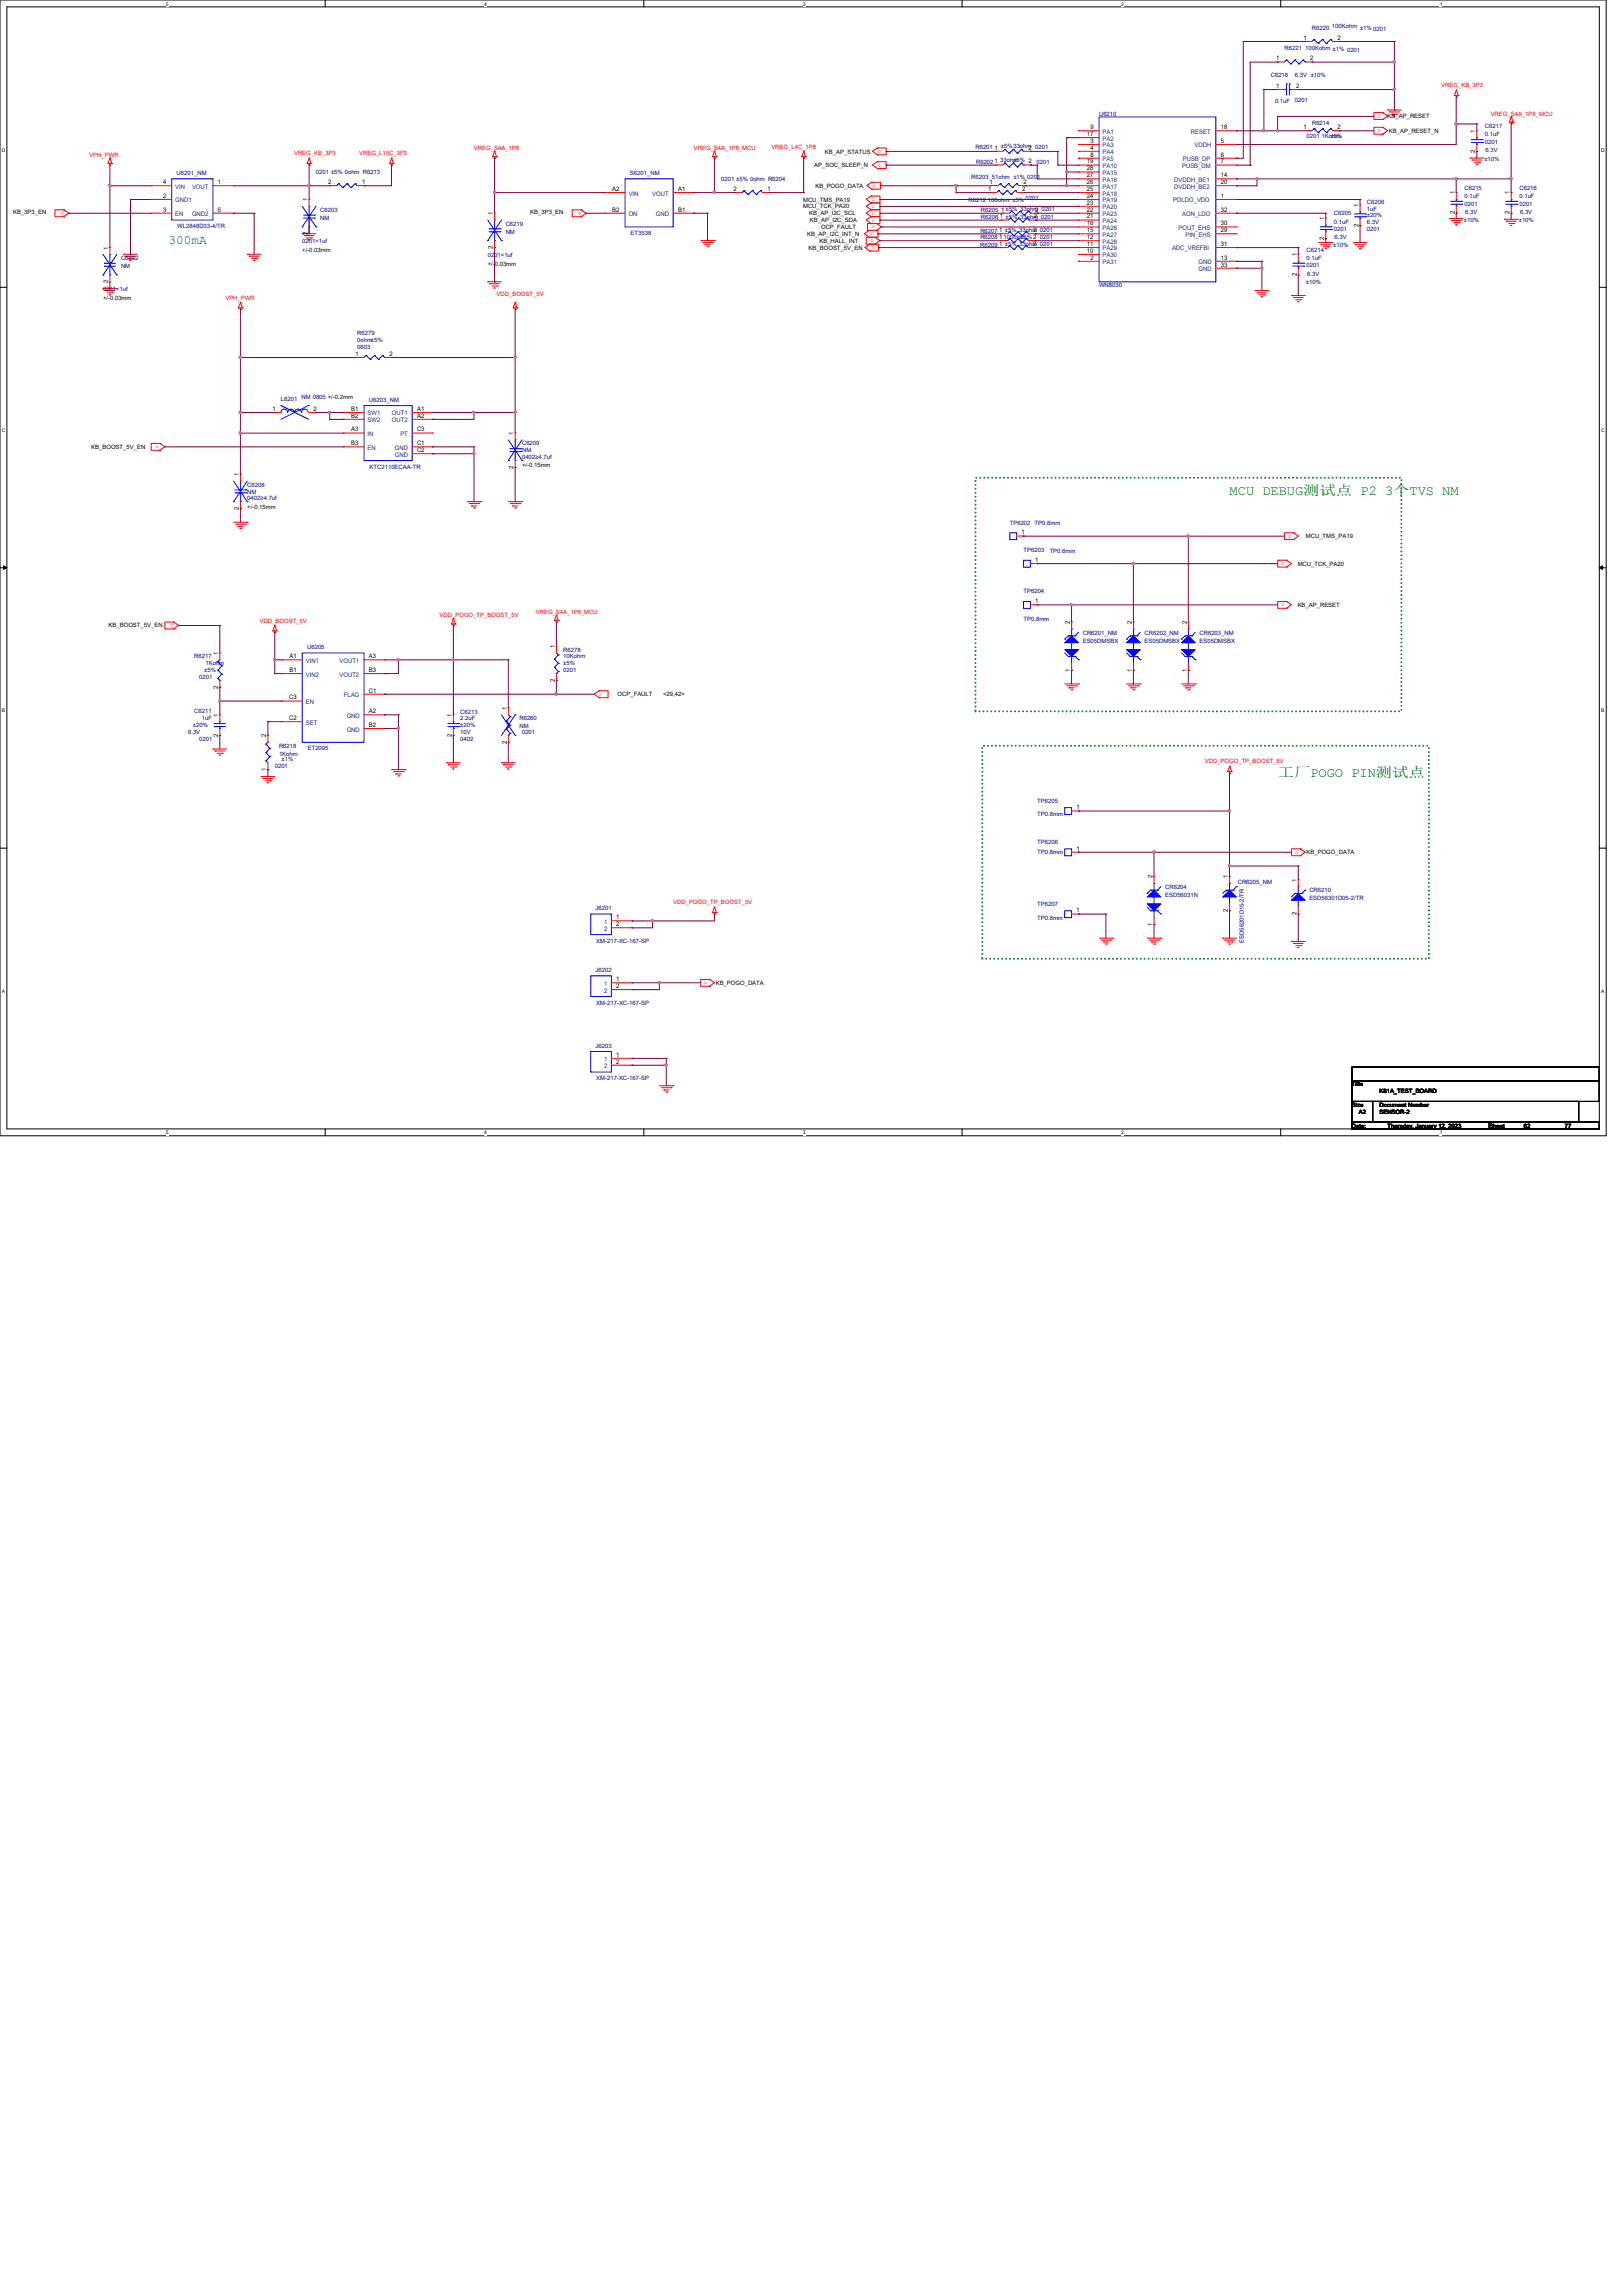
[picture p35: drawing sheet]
<svg xmlns="http://www.w3.org/2000/svg" width="210mm" height="297mm" viewBox="0 0 210 297" stroke-linecap="round" stroke-linejoin="round" font-family="sans-serif">
<defs><g id="words">
<g font-size="1.8" fill="#008000">
<text x="159.1" y="64.1">MCU DEBUG预预预 P2 3个TVS NM</text>
<text x="165.4" y="100.5">工工POGO PIN预预预</text>
</g>
<text font-size="1.7" fill="#008000" x="21.8" y="31.5">300mA</text>
<g font-size=".8">
<text x="168.7" y="5.2">1</text>
<text x="173.1" y="5.2">2</text>
<text x="165.1" y="11.4">1</text>
<text x="165.1" y="7.8">1</text>
<text x="167.8" y="11.4">2</text>
<text x="169.5" y="7.8">2</text>
<text x="140.7" y="17.6">17</text>
<text x="141.1" y="16.7">9</text>
<text x="158" y="16.7">18</text>
<text x="168.7" y="16.7">1</text>
<text x="173.1" y="16.7">2</text>
<text x="179.6" y="15.2">KB_AP_RESET</text>
<text x="179.7" y="17.2">KB_AP_RESET_N</text>
<text x="190.9" y="17.2" transform="rotate(-90 190.9 17.2)">1</text>
<text x="21.1" y="23.8">4</text>
<text x="28.2" y="23.8">1</text>
<text x="42.5" y="23.8">2</text>
<text x="46.9" y="23.8">1</text>
<text x="105.4" y="21.6">AP_SOC_SLEEP_N</text>
<text x="106.8" y="19.9">KB_AP_STATUS</text>
<text x="128.1" y="23.8">1</text>
<text x="128.7" y="19.4">1</text>
<text x="132.5" y="23.8">2</text>
<text x="133.1" y="19.4">2</text>
<text x="133.1" y="21.1">2</text>
<text x="140.7" y="22">28</text>
<text x="140.7" y="21.1">19</text>
<text x="140.7" y="23.8">26</text>
<text x="140.7" y="22.9">27</text>
<text x="141.1" y="18.5">3</text>
<text x="141.1" y="19.4">4</text>
<text x="141.1" y="20.3">8</text>
<text x="158" y="21.1">7</text>
<text x="158" y="20.3">6</text>
<text x="158" y="23.8">20</text>
<text x="158" y="18.5">5</text>
<text x="158" y="22.9">14</text>
<text x="190.9" y="19.8" transform="rotate(-90 190.9 19.8)">2</text>
<text x="1.7" y="27.7">KB_3P3_EN</text>
<text x="21.1" y="27.4">3</text>
<text x="21.1" y="25.6">2</text>
<text x="28.2" y="27.4">5</text>
<text x="39.8" y="26.1" transform="rotate(-90 39.8 26.1)">1</text>
<text x="63.8" y="27.8" transform="rotate(-90 63.8 27.8)">1</text>
<text x="68.6" y="27.7">KB_3P3_EN</text>
<text x="79.2" y="27.4">B2</text>
<text x="79.2" y="24.7">A2</text>
<text x="87.7" y="27.4">B1</text>
<text x="87.7" y="24.7">A1</text>
<text x="94.9" y="24.7">2</text>
<text x="99.3" y="24.7">1</text>
<text x="103.9" y="27">MCU_TCK_PA20</text>
<text x="103.9" y="26.1">MCU_TMS_PA19</text>
<text x="104.7" y="27.9">KB_AP_I2C_SCL</text>
<text x="104.8" y="28.7">KB_AP_I2C_SDA</text>
<text x="105.5" y="24.3">KB_POGO_DATA</text>
<text x="106.3" y="29.6">OCP_FAULT</text>
<text x="127.9" y="24.7">1</text>
<text x="129.4" y="28.3">1 ±5% 33ohm 0201</text>
<text x="129.6" y="27.4">1±5% 33ohm 0201</text>
<text x="132.3" y="24.7">2</text>
<text x="133.8" y="28.3">2</text>
<text x="134" y="27.4">2</text>
<text x="140.7" y="28.3">21</text>
<text x="140.7" y="27.4">22</text>
<text x="140.7" y="29.1">16</text>
<text x="140.7" y="26.5">23</text>
<text x="140.7" y="25.6">24</text>
<text x="140.7" y="24.7">25</text>
<text x="158" y="25.6">1</text>
<text x="158" y="27.4">32</text>
<text x="158" y="29.1">30</text>
<text x="171.4" y="28.5" transform="rotate(-90 171.4 28.5)">1</text>
<text x="175.8" y="29.4" transform="rotate(-90 175.8 29.4)">2</text>
<text x="175.8" y="26.8" transform="rotate(-90 175.8 26.8)">1</text>
<text x="188.2" y="27.7" transform="rotate(-90 188.2 27.7)">2</text>
<text x="188.3" y="25.2" transform="rotate(-90 188.3 25.2)">1</text>
<text x="195.4" y="27.7" transform="rotate(-90 195.4 27.7)">2</text>
<text x="195.4" y="25.2" transform="rotate(-90 195.4 25.2)">1</text>
<text x="14" y="32.3" transform="rotate(-90 14 32.3)">1</text>
<text x="39.1" y="32.6">+/-0.03mm</text>
<text x="39.8" y="30.4" transform="rotate(-90 39.8 30.4)">2</text>
<text x="63.1" y="34.3">+/-0.03mm</text>
<text x="63.8" y="32.2" transform="rotate(-90 63.8 32.2)">2</text>
<text x="104.5" y="30.5">KB_AP_I2C_INT_N</text>
<text x="104.6" y="32.4">KB_BOOST_5V_EN</text>
<text x="106" y="31.4">KB_HALL_INT</text>
<text x="129.3" y="31.8">1 ±5% 33ohm 0201</text>
<text x="129.3" y="30.9">1100ohm</text>
<text x="129.3" y="30">1 ±5% 33ohm 0201</text>
<text x="133.7" y="31.8">2</text>
<text x="133.7" y="30">2</text>
<text x="140.7" y="31.8">11</text>
<text x="140.7" y="30.9">12</text>
<text x="140.7" y="32.7">10</text>
<text x="140.7" y="30">15</text>
<text x="141.1" y="33.6">2</text>
<text x="158" y="31.8">31</text>
<text x="158" y="34.5">33</text>
<text x="158" y="33.6">13</text>
<text x="158" y="30">29</text>
<text x="167.8" y="35.7" transform="rotate(-90 167.8 35.7)">2</text>
<text x="167.8" y="33.2" transform="rotate(-90 167.8 33.2)">1</text>
<text x="171.4" y="31" transform="rotate(-90 171.4 31)">2</text>
<text x="13.3" y="38.8">+/-0.03mm</text>
<text x="14" y="36.6" transform="rotate(-90 14 36.6)">2</text>
<text x="46" y="46">1</text>
<text x="50.4" y="46">2</text>
<text x="35.3" y="53.1">1</text>
<text x="40.6" y="53.1">2</text>
<text x="45.5" y="53.2">B1</text>
<text x="54" y="53.2">A1</text>
<text x="11.8" y="58.1">KB_BOOST_5V_EN</text>
<text x="45.5" y="54">B2</text>
<text x="45.5" y="57.6">B3</text>
<text x="45.5" y="55.8">A3</text>
<text x="54" y="58.5">C2</text>
<text x="54" y="54">A2</text>
<text x="54" y="55.8">C3</text>
<text x="54" y="57.6">C1</text>
<text x="66.5" y="56.3" transform="rotate(-90 66.5 56.3)">1</text>
<text x="30.9" y="66" transform="rotate(-90 30.9 66)">2</text>
<text x="30.9" y="61.6" transform="rotate(-90 30.9 61.6)">1</text>
<text x="32" y="65.8">+/-0.15mm</text>
<text x="66.5" y="60.6" transform="rotate(-90 66.5 60.6)">2</text>
<text x="67.6" y="60.5">+/-0.15mm</text>
<text x="132.2" y="69.1">1</text>
<text x="169" y="69.6">MCU_TMS_PA19</text>
<text x="134" y="72.7">1</text>
<text x="167.9" y="73.2">MCU_TCK_PA20</text>
<text x="14.1" y="81.1">KB_BOOST_5V_EN</text>
<text x="71.8" y="83.8" transform="rotate(-90 71.8 83.8)">1</text>
<text x="134" y="78">1</text>
<text x="138.5" y="80.7" transform="rotate(-90 138.5 80.7)">2</text>
<text x="146.5" y="80.7" transform="rotate(-90 146.5 80.7)">2</text>
<text x="153.6" y="80.7" transform="rotate(-90 153.6 80.7)">2</text>
<text x="167.9" y="78.5">KB_AP_RESET</text>
<text x="28.2" y="89.1" transform="rotate(-90 28.2 89.1)">2</text>
<text x="28.2" y="84.7" transform="rotate(-90 28.2 84.7)">1</text>
<text x="37.5" y="86.9">B1</text>
<text x="37.5" y="85.2">A1</text>
<text x="47.7" y="89.6">C1</text>
<text x="47.7" y="86.9">B3</text>
<text x="47.7" y="85.2">A3</text>
<text x="71.8" y="88.2" transform="rotate(-90 71.8 88.2)">2</text>
<text x="138.5" y="86.9" transform="rotate(-90 138.5 86.9)">1</text>
<text x="146.5" y="86.9" transform="rotate(-90 146.5 86.9)">1</text>
<text x="153.6" y="86.9" transform="rotate(-90 153.6 86.9)">1</text>
<text x="28.2" y="95.3" transform="rotate(-90 28.2 95.3)">2</text>
<text x="28.2" y="92.7" transform="rotate(-90 28.2 92.7)">1</text>
<text x="34.5" y="95.4" transform="rotate(-90 34.5 95.4)">2</text>
<text x="37.4" y="93.2">C2</text>
<text x="37.4" y="90.5">C3</text>
<text x="47.7" y="94">B2</text>
<text x="47.7" y="92.3">A2</text>
<text x="58.5" y="95.3" transform="rotate(-90 58.5 95.3)">2</text>
<text x="58.5" y="92.7" transform="rotate(-90 58.5 92.7)">1</text>
<text x="65.6" y="91.8" transform="rotate(-90 65.6 91.8)">1</text>
<text x="79.9" y="90.1">OCP_FAULT</text>
<text x="85.8" y="90.1">&lt;29,42&gt;</text>
<text x="34.5" y="99.7" transform="rotate(-90 34.5 99.7)">1</text>
<text x="65.6" y="96.2" transform="rotate(-90 65.6 96.2)">2</text>
<text x="139.3" y="104.7">1</text>
<text x="139.3" y="110">1</text>
<text x="149.1" y="113.6" transform="rotate(-90 149.1 113.6)">2</text>
<text x="158.9" y="113.6" transform="rotate(-90 158.9 113.6)">1</text>
<text x="169.1" y="110.5">KB_POGO_DATA</text>
<text x="79.8" y="119.8">2</text>
<text x="79.8" y="118.9">1</text>
<text x="139.3" y="118">1</text>
<text x="149.1" y="119.8" transform="rotate(-90 149.1 119.8)">1</text>
<text x="158.9" y="118" transform="rotate(-90 158.9 118)">2</text>
<text x="167.8" y="114.1" transform="rotate(-90 167.8 114.1)">1</text>
<text x="167.8" y="118.4" transform="rotate(-90 167.8 118.4)">2</text>
<text x="79.8" y="127.8">2</text>
<text x="79.8" y="126.9">1</text>
<text x="92.6" y="127.4">KB_POGO_DATA</text>
<text x="79.7" y="137.6">2</text>
<text x="79.7" y="136.7">1</text>
<text x="175" y="140.6">Title</text>
<text x="175" y="143.2">Size</text>
<text x="178.5" y="143.2">Document Number</text>
<text x="178.5" y="141.4">K81A_TEST_BOARD</text>
<text x="175" y="145.9">Date:</text>
<text x="175.8" y="144.1">A2</text>
<text x="178.5" y="144.1">SENSOR-2</text>
<text x="179.6" y="145.9">Thursday, January 12, 2023</text>
<text x="192.7" y="145.9">Sheet</text>
<text x="197.2" y="145.9">62</text>
<text x="202.5" y="145.9">77</text>
</g>
<g font-size=".8" fill="#000080">
<text x="169.8" y="3.9">R6220</text>
<text x="172.4" y="3.7">100Kohm</text>
<text x="176" y="3.9">±1% 0201</text>
<text x="164.5" y="10">C6218</text>
<text x="166.2" y="6.5">R6221 100Kohm ±1% 0201</text>
<text x="167.6" y="10">6.3V ±10%</text>
<text x="142.2" y="15">U6210</text>
<text x="165" y="13.3">0.1uF</text>
<text x="167.6" y="13.2">0201</text>
<text x="169.1" y="17.9">0201</text>
<text x="169.8" y="16.2">R6214</text>
<text x="171" y="17.9">1Kohm</text>
<text x="172.2" y="17.9">±5%</text>
<text x="192.2" y="16.6">C6217</text>
<text x="192.2" y="17.6">0.1uF</text>
<text x="22.9" y="22.6">U6201_NM</text>
<text x="40.9" y="22.5">0201 ±5% 0ohm R6213</text>
<text x="81.5" y="22.6">S6201_NM</text>
<text x="93.3" y="23.4">0201 ±5% 0ohm R6204</text>
<text x="125.7" y="23.2">R6203 51ohm ±1% 0201</text>
<text x="126.2" y="19.3">R6201</text>
<text x="126.3" y="21.2">R62021</text>
<text x="129.5" y="20.9">33ohm</text>
<text x="129.5" y="19.2">±5%33ohm 0201</text>
<text x="131.1" y="20.9">±5%</text>
<text x="134.2" y="21.2">0201</text>
<text x="192.1" y="20.8">±10%</text>
<text x="192.2" y="18.6">0201</text>
<text x="192.3" y="19.7">6.3V</text>
<text x="22.9" y="29.5">WL2848D33-4/TR</text>
<text x="41.4" y="27.4">C6203</text>
<text x="41.4" y="28.5">NM</text>
<text x="65.4" y="29.2">C6219</text>
<text x="125.3" y="26.2">R6212</text>
<text x="126.9" y="28.4">R6206</text>
<text x="127" y="27.4">R6205</text>
<text x="127.8" y="26.1">100ohm ±5%</text>
<text x="132.7" y="25.9">0201</text>
<text x="172.6" y="27.9">C6205</text>
<text x="172.6" y="28.9">0.1uF</text>
<text x="172.6" y="29.9">0201</text>
<text x="176.9" y="26.4">C6206</text>
<text x="176.9" y="27.2">1uF</text>
<text x="176.9" y="29.9">0201</text>
<text x="176.9" y="29">6.3V</text>
<text x="176.9" y="28.1">±20%</text>
<text x="189.4" y="28.8">±10%</text>
<text x="189.5" y="24.6">C6215</text>
<text x="189.5" y="25.6">0.1uF</text>
<text x="189.5" y="26.6">0201</text>
<text x="189.6" y="27.7">6.3V</text>
<text x="196.5" y="28.8">±10%</text>
<text x="196.6" y="24.6">C6216</text>
<text x="196.6" y="25.6">0.1uF</text>
<text x="196.6" y="26.6">0201</text>
<text x="196.7" y="27.7">6.3V</text>
<text x="15.7" y="33.6">C6202</text>
<text x="15.7" y="34.7">NM</text>
<text x="39.1" y="31.4">0201&lt;1uf</text>
<text x="63.1" y="33.2">0201&lt;1uf</text>
<text x="65.4" y="30.2">NM</text>
<text x="81.6" y="30.4">ET3538</text>
<text x="126.9" y="31.9">R6209</text>
<text x="126.9" y="31">R6208</text>
<text x="126.9" y="30.2">R6207</text>
<text x="132" y="30.9">±5% 2</text>
<text x="134.6" y="31">0201</text>
<text x="169.1" y="32.6">C6214</text>
<text x="169.1" y="33.6">0.1uF</text>
<text x="169.1" y="34.6">0201</text>
<text x="169.2" y="35.7">6.3V</text>
<text x="172.5" y="32">±10%</text>
<text x="172.7" y="31">6.3V</text>
<text x="13.3" y="37.7">0201&lt;1uf</text>
<text x="142.2" y="37.2">WN8030</text>
<text x="169" y="36.8">±10%</text>
<text x="46.2" y="43.4">R6279</text>
<text x="46.2" y="44.3">0ohm±5%</text>
<text x="46.2" y="45.2">0603</text>
<text x="36.4" y="51.9">L6201</text>
<text x="39" y="51.7">NM 0805 +/-0.2mm</text>
<text x="47.7" y="52">U6203_NM</text>
<text x="67.6" y="57.6">C6209</text>
<text x="67.6" y="58.5">NM</text>
<text x="67.6" y="59.4">0402≥4.7uf</text>
<text x="32" y="63">C6208</text>
<text x="32" y="63.8">NM</text>
<text x="32" y="64.7">0402≥4.7uf</text>
<text x="47.8" y="60.6">KTC2110ECAA-TR</text>
<text x="130.7" y="67.9">TP6202 TP0.8mm</text>
<text x="132.5" y="71.4">TP6203</text>
<text x="135.8" y="71.5">TP0.8mm</text>
<text x="132.5" y="76.8">TP6204</text>
<text x="39.7" y="84">U6205</text>
<text x="132.5" y="80.4">TP0.8mm</text>
<text x="140.1" y="82.1">CR6201_NM</text>
<text x="140.1" y="83.2">ES05DMSBX</text>
<text x="148.1" y="82.1">CR6202_NM</text>
<text x="148.1" y="83.2">ES05DMSBX</text>
<text x="155.2" y="82.1">CR6203_NM</text>
<text x="155.2" y="83.2">ES05DMSBX</text>
<text x="25.1" y="85.2">R6217</text>
<text x="25.8" y="87.8">0201</text>
<text x="26.4" y="87">±5%</text>
<text x="26.6" y="86.1">1Kohm</text>
<text x="72.9" y="84.3">R6278</text>
<text x="72.9" y="85.2">10Kohm</text>
<text x="72.9" y="86.1">±5%</text>
<text x="72.9" y="87">0201</text>
<text x="24.3" y="95">6.3V</text>
<text x="25" y="94.1">±20%</text>
<text x="25.1" y="92.3">C6211</text>
<text x="25.8" y="95.9">0201</text>
<text x="26.1" y="93.2">1uF</text>
<text x="59.6" y="92.3">C6213</text>
<text x="59.6" y="93.2">2.2uF</text>
<text x="59.6" y="95.9">0402</text>
<text x="59.6" y="95">10V</text>
<text x="59.6" y="94.1">±20%</text>
<text x="67.2" y="93.2">R6280</text>
<text x="67.2" y="94.2">NM</text>
<text x="67.6" y="95">0201</text>
<text x="35.6" y="99.4">0201</text>
<text x="36.1" y="96.7">R6218</text>
<text x="36.1" y="97.8">1Kohm</text>
<text x="36.4" y="98.5">±1%</text>
<text x="39.8" y="97.1">ET2095</text>
<text x="134.2" y="103.9">TP6205</text>
<text x="134.2" y="105.6">TP0.8mm</text>
<text x="134.2" y="109.2">TP6206</text>
<text x="134.2" y="110.5">TP0.8mm</text>
<text x="77.1" y="117.7">J6201</text>
<text x="134.2" y="117.2">TP6207</text>
<text x="134.2" y="119">TP0.8mm</text>
<text x="150.8" y="115">CR6204</text>
<text x="150.8" y="116">ESD56031N</text>
<text x="160.2" y="114.4">CR6205_NM</text>
<text x="169.4" y="115.4">CR6210</text>
<text x="169.4" y="116.5">ESD56301D05-2/TR</text>
<text x="77.1" y="125.7">J6202</text>
<text x="77.2" y="122">XM-217-XC-167-SP</text>
<text x="161" y="122" transform="rotate(-90 161 122)">ESD56201D15-2/TR</text>
<text x="77.2" y="130">XM-217-XC-167-SP</text>
<text x="77.1" y="135.5">J6203</text>
<text x="77.2" y="139.8">XM-217-XC-167-SP</text>
</g>
<g font-size=".8" fill="#f00">
<text x="186.5" y="11.3">VREG_KB_3P3</text>
<text x="178.3" y="17.1">o</text>
<text x="178.3" y="15.2">o</text>
<text x="192.9" y="14.9">VREG_S4A_1P8_MCU</text>
<text x="11.6" y="20.3">VPH_PWR</text>
<text x="38.1" y="20.1">VREG_KB_3P3</text>
<text x="46.5" y="20.1">VREG_L10C_3P3</text>
<text x="61.3" y="19.4">VREG_S4A_1P8</text>
<text x="89.8" y="19.4">VREG_S4A_1P8_MCU</text>
<text x="99.8" y="19.2">VREG_L4C_1P8</text>
<text x="113.6" y="21.6">o</text>
<text x="113.6" y="19.8">o</text>
<text x="8.3" y="27.4" transform="rotate(-180 8.3 27.4)">o</text>
<text x="75.2" y="27.4" transform="rotate(-180 75.2 27.4)">o</text>
<text x="112.8" y="29.6">o</text>
<text x="112.8" y="28.7">o</text>
<text x="112.8" y="27.8">o</text>
<text x="112.8" y="26.9">o</text>
<text x="112.8" y="26">o</text>
<text x="112.9" y="24.2">o</text>
<text x="112.6" y="30.4">o</text>
<text x="112.6" y="31.3">o</text>
<text x="113.2" y="31.8" transform="rotate(-180 113.2 31.8)">o</text>
<text x="29.2" y="38.8">VPH_PWR</text>
<text x="64.3" y="38.3">VDD_BOOST_5V</text>
<text x="20.1" y="58">o</text>
<text x="166.7" y="69.6">o</text>
<text x="165.8" y="73.1">o</text>
<text x="22.5" y="80.7" transform="rotate(-180 22.5 80.7)">o</text>
<text x="33.6" y="80.6">VDD_BOOST_5V</text>
<text x="56.9" y="79.8">VDD_POGO_TP_BOOST_5V</text>
<text x="69.3" y="79.4">VREG_S4A_1P8_MCU</text>
<text x="165.8" y="78.4">o</text>
<text x="77.5" y="90">o</text>
<text x="155.9" y="98.8">VDD_POGO_TP_BOOST_5V</text>
<text x="167.6" y="110.5">o</text>
<text x="87.1" y="117">VDD_POGO_TP_BOOST_5V</text>
<text x="91.1" y="127.3">o</text>
</g>
<g font-size=".8" fill="#004080">
<text x="142.7" y="17.3">PA1</text>
<text x="154.1" y="17.3">RESET</text>
<text x="142.7" y="22.6">PA15</text>
<text x="142.7" y="19.1">PA3</text>
<text x="142.7" y="20">PA4</text>
<text x="142.7" y="18.2">PA2</text>
<text x="142.7" y="21.7">PA10</text>
<text x="142.7" y="23.5">PA16</text>
<text x="142.7" y="20.8">PA5</text>
<text x="152" y="23.5">DVDDH_BE1</text>
<text x="153" y="21.7">PUSB_DM</text>
<text x="153.1" y="20.8">PUSB_DP</text>
<text x="154.6" y="19.1">VDDH</text>
<text x="22.7" y="24.4">VIN</text>
<text x="22.7" y="28">EN</text>
<text x="22.7" y="26.2">GND1</text>
<text x="24.8" y="24.4">VOUT</text>
<text x="24.8" y="28">GND2</text>
<text x="81.4" y="28">ON</text>
<text x="81.4" y="25.3">VIN</text>
<text x="84.4" y="25.3">VOUT</text>
<text x="84.9" y="28">GND</text>
<text x="142.7" y="28.9">PA24</text>
<text x="142.7" y="28">PA23</text>
<text x="142.7" y="29.7">PA26</text>
<text x="142.7" y="27.1">PA20</text>
<text x="142.7" y="26.2">PA19</text>
<text x="142.7" y="25.3">PA18</text>
<text x="142.7" y="24.4">PA17</text>
<text x="151.8" y="26.2">PDLDO_VDD</text>
<text x="152" y="24.4">DVDDH_BE2</text>
<text x="152.5" y="29.7">POUT_EHS</text>
<text x="153" y="28">AON_LDO</text>
<text x="142.7" y="32.4">PA29</text>
<text x="142.7" y="31.5">PA28</text>
<text x="142.7" y="33.3">PA30</text>
<text x="142.7" y="30.6">PA27</text>
<text x="142.7" y="34.2">PA31</text>
<text x="151.7" y="32.4">ADC_VREFBI</text>
<text x="153.4" y="30.6">PIN_EHS</text>
<text x="155.1" y="35.1">GND</text>
<text x="155.1" y="34.2">GND</text>
<text x="47.6" y="53.7">SW1</text>
<text x="50.7" y="53.7">OUT1</text>
<text x="47.6" y="54.6">SW2</text>
<text x="47.6" y="58.2">EN</text>
<text x="47.6" y="56.4">IN</text>
<text x="50.7" y="54.6">OUT2</text>
<text x="51.1" y="59.1">GND</text>
<text x="51.1" y="58.2">GND</text>
<text x="51.8" y="56.4">PT</text>
<text x="39.6" y="87.5">VIN2</text>
<text x="39.6" y="85.7">VIN1</text>
<text x="43.9" y="87.5">VOUT2</text>
<text x="43.9" y="85.7">VOUT1</text>
<text x="39.6" y="93.7">SET</text>
<text x="39.6" y="91.1">EN</text>
<text x="44.5" y="90.2">FLAG</text>
<text x="44.9" y="94.6">GND</text>
<text x="44.9" y="92.9">GND</text>
<text x="78.2" y="119.5">1</text>
<text x="78.2" y="120.4">2</text>
<text x="78.2" y="128.4">2</text>
<text x="78.2" y="127.5">1</text>
<text x="78.2" y="137.3">1</text>
<text x="78.2" y="138.2">2</text>
</g>
<g font-size=".6">
<text x="21.5" y=".7">5</text>
<text x="62.7" y=".7">4</text>
<text x="103.9" y=".7">3</text>
<text x="145.1" y=".7">2</text>
<text x="186.3" y=".7">1</text>
<text x=".3" y="19.6">D</text>
<text x="207.2" y="19.6">D</text>
<text x=".3" y="55.9">C</text>
<text x="207.2" y="55.9">C</text>
<text x=".3" y="92.2">B</text>
<text x="207.2" y="92.2">B</text>
<text x=".3" y="128.4">A</text>
<text x="207.2" y="128.4">A</text>
<text x="21.5" y="146.8">5</text>
<text x="62.7" y="146.8">4</text>
<text x="103.9" y="146.8">3</text>
<text x="145.1" y="146.8">2</text>
<text x="186.3" y="146.8">1</text>
</g>
</g></defs>
<path d="M0 0h207.9v146.9h-207.9zM.9 .9h206.1v145.1h-206.1z" fill="none" stroke="#000" stroke-width=".13"/>
<g fill="#fff">
<path d="M21.5 .1h.3v.7h-.3z"/>
<path d="M21.5 146.2h.3v.7h-.3z"/>
</g>
<path d="M42.1 0v.9M42.1 146.1v.8" fill="none" stroke="#000" stroke-width=".13"/>
<g fill="#fff">
<path d="M62.7 .1h.3v.7h-.3z"/>
<path d="M62.7 146.2h.3v.7h-.3z"/>
</g>
<path d="M83.3 0v.9M83.3 146.1v.8" fill="none" stroke="#000" stroke-width=".13"/>
<g fill="#fff">
<path d="M103.9 .1h.3v.7h-.3z"/>
<path d="M103.9 146.2h.3v.7h-.3z"/>
</g>
<path d="M124.5 0v.9M124.5 146.1v.8" fill="none" stroke="#000" stroke-width=".13"/>
<g fill="#fff">
<path d="M145.1 .1h.3v.7h-.3z"/>
<path d="M145.1 146.2h.3v.7h-.3z"/>
</g>
<path d="M165.7 0v.9M165.7 146.1v.8" fill="none" stroke="#000" stroke-width=".13"/>
<g fill="#fff">
<path d="M186.3 .1h.3v.7h-.3z"/>
<path d="M186.3 146.2h.3v.7h-.3z"/>
<path d="M.3 19h.4v.7h-.4z"/>
<path d="M207.2 19h.5v.7h-.5z"/>
<path d="M.3 55.3h.4v.7h-.4z"/>
<path d="M207.2 55.3h.5v.7h-.5z"/>
</g>
<path d="M0 37.2h.9M207 37.2h.9" fill="none" stroke="#000" stroke-width=".13"/>
<g fill="#fff">
<path d="M.3 91.6h.4v.7h-.4z"/>
<path d="M207.2 91.6h.4v.7h-.4z"/>
</g>
<path d="M0 73.4h.9M.5 73.2l.4 .2-.4 .3zM207 73.4l.4-.2v.5zM207 73.4h.9" fill="none" stroke="#000" stroke-width=".13"/>
<path d="M.5 73.2l.4 .2-.4 .3zM207 73.4l.4-.2v.5z" fill="#000"/>
<g fill="#fff">
<path d="M.3 127.8h.3v.8h-.3z"/>
<path d="M207.2 127.8h.4v.8h-.4z"/>
</g>
<path d="M0 109.7h.9M207 109.7h.9M175 138.1h32v1.7h-32zM175 139.8h32v2.7h-32zM175 142.5h2.6v2.7h-2.6zM175 145.2h17.7v.9h-17.7zM177.6 142.5h26.7v2.7h-26.7zM192.7 145.2h14.3v.9h-14.3z" fill="none" stroke="#000" stroke-width=".13"/>
<path d="M126.2 61.8h55.2v30.2h-55.2zM127.1 96.5h57.8v27.5h-57.8z" fill="none" stroke="#008000" stroke-width=".25" stroke-dasharray="0 .5"/>
<g fill="none" stroke="#f00" stroke-width=".13">
<path d="M64 19.6h.1M64 19.6l-.2 .7M64 19.6l.3 .7M92.5 19.6h.1M92.5 19.6l-.3 .7M92.5 19.6l.2 .7M104 19.6h.1M104 19.6l-.2 .7M104 19.6l.3 .7M113.5 19.1h.1M113.5 19.1h1.2v.9h-1.2M113.5 19.1l-.6 .5 .6 .4"/>
<path d="M168.9 16.9h.1M168.9 16.9h.9M172.5 16.9h.8M173.3 16.9h.1M178.9 16.5h.1M178.9 17.4h.1M178.9 16.5h-1.1v.9h1.1M178.9 16.5l.7 .4-.7 .5M178.9 14.6h.1M178.9 15.5h.1M178.9 14.6h-1.1v.9h1.1M178.9 14.6l.7 .4-.7 .5"/>
<path d="M179.6 14.2h.1M179.6 14.2h1.8M179.8 14.5h.1M179.8 14.5h1.3M180.1 14.8h.7M180.4 15h.1M180.8 14.8h.1M188.2 12.4h.1M188.2 12.4h.5M188.5 12.5h.1M188.5 11.6h.1M188.5 12.4v.1"/>
<path d="M188.5 11.6l.2 .8M188.5 11.6l-.3 .8M188.7 12.4h.1M195.3 15.8h.1M195.3 15.8h.5M195.6 16h.1M195.6 15.1h.1M195.6 15.8v.2M195.6 15.1l-.3 .7M195.6 15.1l.2 .7M195.8 15.8h.1M8.3 28h.1"/>
<path d="M8.3 27.1h.1M8.3 27.1h-1.2v.9h1.2M8.3 27.1l.6 .5-.6 .4M13.3 37.3h.1M13.3 37.3h1.8M13.6 37.6h.1M13.6 37.6h1.3M13.9 37.9h.7M14 21.2h.1M14 21.2h.5M14.1 38.1h.1M14.1 38.1h.2"/>
<path d="M14.2 21.3h.1M14.2 20.4h.1M14.2 21.2v.1M14.2 20.4l-.2 .8M14.2 20.4l.3 .8M14.5 21.2h.1M14.6 37.9h.1M16 32.9h.1M16 32.9h1.8M16.3 33.2h.1M16.3 33.2h1.2M16.6 33.4h.6"/>
<path d="M16.8 33.7h.1M16.8 33.7h.2M17.2 33.4h.1M30.9 39.8h.1M30.9 39.8h.5M31.1 39.1h.1M31.1 39.8v.2M31.1 39.1l.3 .7M31.1 39.1l-.2 .7M31.4 39.8h.1M32 32.9h.1M32 32.9h1.8"/>
<path d="M32.3 33.1h.1M32.3 33.1h1.2M32.6 33.4h.6M32.8 33.7h.1M32.8 33.7h.2M33.2 33.4h.1M39.1 30.2h.1M39.1 30.2h1.8M39.4 30.5h.1M39.4 30.5h1.2M39.7 30.8h.6M39.8 21.2h.1"/>
<path d="M39.8 21.2h.5M39.9 31h.1M39.9 31h.2M40 21.3h.1M40 20.4h.1M40 21.2v.1M40 20.4l.3 .8M40 20.4l-.2 .8M40.3 21.2h.1M40.3 30.8h.1M42.7 24h.1M42.7 24h.9"/>
<path d="M46.2 24h.9M47.1 24h.1M50.4 21.2h.1M50.4 21.2h.5M50.7 21.3h.1M50.7 20.5h.1M50.7 21.2v.1M50.7 20.5l-.3 .7M50.7 20.5l.2 .7M50.9 21.2h.1M63.1 36.5h.1M63.1 36.5h1.8"/>
<path d="M63.4 36.7h.1M63.4 36.7h1.2M63.7 37h.6M63.8 20.3h.1M63.8 20.3h.5M63.9 37.3h.1M63.9 37.3h.2M64 20.5h.1M64 20.3v.2M64.3 20.3h.1M64.3 37h.1M66.4 39.8h.1"/>
<path d="M66.4 39.8h.5M66.7 39.1h.1M66.7 39.8v.2M66.7 39.1l.2 .7M66.7 39.1l-.3 .7M66.9 39.8h.1M75.2 28h.1M75.2 27.1h.1M75.2 27.1h-1.2v.9h1.2M75.2 27.1l.6 .5-.6 .4M90.7 31.1h1.8M90.9 31.4h1.3"/>
<path d="M91.2 31.7h.1M91.2 31.7h.7M91.5 31.9h.2M91.7 31.9h.1M92.2 31.4h.1M92.2 20.3h.1M92.2 20.3h.5M92.5 31.1h.1M92.5 20.5h.1M92.5 20.3v.2M92.7 20.3h.1M103.8 20.3h.1"/>
<path d="M103.8 20.3h.5M104 20.5h.1M104 20.3v.2M104.3 20.3h.1M112.5 29.8h.1M112.5 30.7h.1M112.5 29.8h1.1v.9h-1.1M112.5 29.8l-.7 .4 .7 .5M112.6 32.5h.1M112.6 31.6h.1M112.6 31.6h1.1v.9h-1.1M112.6 31.6l-.7 .4 .7 .5"/>
<path d="M112.7 28.9h.1M112.7 28h1.2v.9h-1.2M112.7 28l-.6 .5 .6 .4M112.7 28h.1M112.7 27.1h1.2v.9h-1.2M112.7 27.1l-.6 .5 .6 .4M112.7 27.1h.1M112.7 26.3h1.2v.8h-1.2M112.7 26.3l-.6 .4 .6 .4M112.7 25.4h.1M112.7 26.3h.1M112.7 25.4h1.2v.9h-1.2"/>
<path d="M112.7 25.4l-.6 .4 .6 .5M112.8 23.6h.1M112.8 24.5h.1M112.8 23.6h1.2v.9h-1.2M112.8 23.6l-.6 .4 .6 .5M113.2 30.7h.1M113.2 31.6h.1M113.2 30.7h-1.1v.9h1.1M113.2 30.7l.7 .4-.7 .5M113.5 28.9h.1M113.5 29.8h.1M113.5 28.9h-1.2v.9h1.2"/>
<path d="M113.5 28.9l.5 .4-.5 .5M113.5 20.9h.1M113.5 21.8h.1M113.5 20.9h1.2v.9h-1.2M113.5 20.9l-.6 .4 .6 .5M113.5 20h.1M128.3 24h.1M128.3 24h.9M128.9 21.3h.1M128.9 21.3h.9M129.5 30.2h.1M129.5 30.2h.9"/>
<path d="M131.8 24h.9M132.5 21.3h.8M132.7 24h.1M133.1 30.2h.9M133.3 21.3h.1M134 30.2h.1M162.4 37.6h.1M162.4 37.6h1.8M162.7 37.9h.1M162.7 37.9h1.2M162.9 38.1h.8M163.2 38.4h.1"/>
<path d="M163.2 38.4h.2M163.7 38.1h.1M167.1 38.2h.1M167.1 38.2h1.8M167.4 38.5h.1M167.4 38.5h1.3M167.7 38.8h.7M167.9 39h.1M167.9 39h.2M168 35.6h.1M168 34.7v.9M168 32.9h.1"/>
<path d="M168 32.9v.9M168.4 38.8h.1M170.7 31.4h.1M170.7 31.4h1.8M170.9 31.7h.1M170.9 31.7h1.3M171.2 31.9h.7M171.5 32.2h.1M171.5 32.2h.2M171.9 31.9h.1M175.1 31.4h.1M175.1 31.4h1.8"/>
<path d="M175.4 31.7h.1M175.4 31.7h1.3M175.7 31.9h.7M175.9 32.2h.1M175.9 32.2h.2M176.4 31.9h.1M187.6 28.3h.1M187.6 28.3h1.8M187.8 28.5h.1M187.8 28.5h1.3M188.1 28.8h.7M188.4 29.1h.1"/>
<path d="M188.4 29.1h.2M188.5 27.6h.1M188.5 26.7v.9M188.5 24.9h.1M188.5 24.9v.9M188.8 28.8h.1M190.2 20.5h.1M190.2 20.5h1.8M190.5 20.7h.1M190.5 20.7h1.3M190.8 21h.7M191 21.3h.1"/>
<path d="M191 21.3h.2M191.5 21h.1M194.7 28.4h.1M194.7 28.4h1.8M194.9 28.6h.1M194.9 28.6h1.3M195.2 28.9h.7M195.5 29.2h.1M195.5 29.2h.2M195.9 28.9h.1M20.7 57.4h.1M20.7 58.3h.1"/>
<path d="M20.7 57.4h-1.1v.9h1.1M20.7 57.4l.6 .4-.6 .5M31.1 40h.1M66.7 40h.1M30.2 67.6h1.8M30.5 67.8h1.2M30.8 68.1h.1M30.8 68.1h.7M31 68.4h.2M31.1 65.8h.1M31.1 64.9v.9M31.1 61.3h.1"/>
<path d="M31.1 61.3v.9M31.2 68.4h.1M31.7 67.8h.1M32 67.6h.1M60.5 64.9h1.7M60.7 65.2h1.3M61 65.4h.1M61 65.4h.7M61.3 65.7h.1M61.4 65.7h.1M62 65.2h.1M62.2 64.9h.1"/>
<path d="M65.8 64.9h1.8M66 65.2h1.3M66.3 65.4h.1M66.3 65.4h.7M66.6 65.7h.2M66.8 65.7h.1M67.3 65.2h.1M67.6 64.9h.1M72 79.6h.1M72 79.6l-.2 .7M72 79.6l.3 .7M131.6 69.4h.9"/>
<path d="M132.5 69.4h.1M166.5 77.8h.1M166.5 78.7h.1M166.5 77.8h-1.1v.9h1.1M166.5 77.8l.6 .4-.6 .5M166.5 72.5h.1M166.5 73.4h.1M166.5 72.5h-1.1v.9h1.1M166.5 72.5l.6 .4-.6 .5M167.4 68.9h.1M167.4 69.8h.1M167.4 68.9h-1.2v.9h1.2"/>
<path d="M167.4 68.9l.6 .4-.6 .5M22.5 81.4h.1M22.5 80.5h.1M22.5 80.5h-1.2v.9h1.2M22.5 80.5l.6 .4-.6 .5M27.6 96.9h.1M27.6 96.9h1.7M27.8 97.2h.1M27.8 97.2h1.3M28.1 97.5h.7M28.4 97.7h.1M28.4 88.9h.1"/>
<path d="M28.4 88v.9M28.4 84.5h.1M28.4 84.5v.8M28.8 97.5h.1M34.7 95.1h.1M34.7 95.1v.9M34.7 99.6h.1M34.7 98.7v.9M35.3 81.6h.1M35.3 81.6h.5M35.6 81.8h.1M35.6 80.9h.1"/>
<path d="M35.6 81.6v.2M35.6 80.9l.2 .7M35.6 80.9l-.3 .7M35.8 81.6h.1M50.7 99.6h1.8M50.9 99.8h1.3M52.2 99.8h.1M52.5 99.6h.1M57.8 98.7h.1M57.8 98.7h1.8M58 98.9h.1M58 98.9h1.3"/>
<path d="M58.3 99.2h.7M58.4 80.7h.1M58.4 80.7h.5M58.6 99.5h.1M58.6 99.5h.2M58.7 80.9h.1M58.7 80h.1M58.7 80.7v.2M58.7 80l-.3 .7M58.7 80l.2 .7M58.9 80.7h.1M59 99.2h.1"/>
<path d="M64.9 98.7h.1M64.9 98.7h1.8M65.2 98.9h.1M65.2 98.9h1.2M65.4 99.2h.7M65.7 99.5h.1M65.7 99.5h.2M66.1 99.2h.1M71.8 80.3h.1M71.8 80.3h.5M72 80.5h.1M72 80.3v.2"/>
<path d="M72.3 80.3h.1M77.5 89.4h.1M77.5 90.3h.1M77.5 89.4h1.2v.9h-1.2M77.5 89.4l-.6 .4 .6 .5M137.8 88.5h1.8M138 88.7h1.3M138.3 89h.1M138.3 89h.7M138.6 89.2h.2M138.8 89.2h.1M139.3 88.7h.1"/>
<path d="M139.6 88.5h.1M145.8 88.5h1.8M146 88.7h1.3M146.3 89h.1M146.3 89h.7M146.6 89.2h.2M146.8 89.2h.1M147.3 88.7h.1M147.6 88.5h.1M152.9 88.5h1.8M153.2 88.7h1.2M153.5 89h.1"/>
<path d="M153.5 89h.6M153.7 89.2h.2M153.9 89.2h.1M154.4 88.7h.1M154.7 88.5h.1M158.9 99.8h.1M158.9 99.8h.5M159.1 99.1h.1M159.1 99.8v.2M159.1 99.1l-.2 .7M159.1 99.1l.3 .7M159.4 99.8h.1"/>
<path d="M33.8 100.5h.1M33.8 100.5h1.8M34 100.7h.1M34 100.7h1.3M34.3 101h.7M34.6 101.3h.1M34.6 101.3h.2M35 101h.1M51.2 100.1h.1M51.2 100.1h.7M51.5 100.4h.1M51.6 100.4h.1"/>
<path d="M92.2 118.1h.1M92.2 118.1h.5M92.5 118.2h.1M92.5 117.4h.1M92.5 118.1v.1M92.5 117.4l.2 .7M92.5 117.4l-.3 .7M92.7 118.1h.1M159.1 100h.1M168.3 109.8h.1M168.3 110.7h.1M168.3 109.8h-1.2v.9h1.2"/>
<path d="M168.3 109.8l.6 .4-.6 .5M91.8 126.7h.1M91.8 127.6h.1M91.8 126.7h-1.1v.9h1.1M91.8 126.7l.7 .4-.7 .5M142.2 121.4h1.8M142.5 121.6h1.3M142.8 121.9h.1M142.8 121.9h.7M143 122.1h.2M143.2 122.1h.1M143.8 121.6h.1"/>
<path d="M144 121.4h.1M148.5 121.4h1.7M148.7 121.6h1.3M149 121.9h.1M149 121.9h.7M149.3 122.1h.1M149.4 122.1h.1M150 121.6h.1M150.2 121.4h.1M158.2 121.4h.1M158.2 121.4h1.8M158.5 121.6h.1"/>
<path d="M158.5 121.6h1.3M158.8 121.9h.7M159 122.1h.1M159 122.1h.2M159.5 121.9h.1M167.1 121.8h.1M167.1 121.8h1.8M167.4 122h.1M167.4 122h1.3M167.7 122.3h.7M167.9 122.6h.1M167.9 122.6h.2"/>
<path d="M168.4 122.3h.1M85.3 140.5h1.8M85.6 140.7h1.3M85.9 141h.1M85.9 141h.7M86.1 141.3h.2M86.3 141.3h.1M86.9 140.7h.1M87.1 140.5h.1"/>
</g>
<g fill="none" stroke="#00f" stroke-width=".13">
<path d="M170 16.6h.1M170 16.6l-.2 .3M170 16.6l.6 .6M170.6 17.2h.1M171.1 16.6h.1M171.1 16.6l-.5 .6M171.1 16.6l.6 .6M171.7 17.2h.1M172.2 16.6h.1M172.2 16.6l-.5 .6M172.2 16.6l.3 .3M172.5 16.9h.1"/>
<path d="M43.6 24h.1M43.8 23.8h.1M43.8 23.8l.6 .5M43.8 23.8l-.2 .2M44.4 24.3h.1M44.9 23.8h.1M44.9 23.8l.5 .5M44.9 23.8l-.5 .5M45.4 24.3h.1M46 23.8h.1M46 23.8l.2 .2M46 23.8l-.6 .5"/>
<path d="M129.5 23.8h.1M129.5 23.8l-.3 .2M129.5 23.8l.5 .5M130 24.3h.1M130 21.1h.1M130 21.1l-.2 .2M130 21.1l.6 .5M130.5 23.8h.1M130.5 23.8l-.5 .5M130.5 23.8l.5 .5M130.6 21.6h.1M130.7 30h.1"/>
<path d="M130.7 30l-.3 .2M130.7 30l.5 .5M131 24.3h.1M131.1 21.1h.1M131.1 21.1l-.5 .5M131.1 21.1l.6 .5M131.2 30.5h.1M131.6 23.8h.1M131.6 23.8l-.6 .5M131.6 23.8l.2 .2M131.7 21.6h.1M131.7 30h.1"/>
<path d="M131.7 30l-.5 .5M131.7 30l.6 .5M131.8 24h.1M132.2 21.1h.1M132.2 21.1l-.5 .5M132.2 21.1l.3 .2M132.3 30.5h.1M132.5 21.3h.1M132.8 30h.1M132.8 30l-.5 .5M132.8 30l.3 .2M133.1 30.2h.1"/>
<path d="M167.3 34h1.4M167.3 34.4h1.4M168 33.8h.1M168 34.7h.1M168 33.8v.2M168 34.4v.3M168.7 34h.1M168.7 34.4h.1M187.7 26h1.5M187.7 26.4h1.5M188.5 25.8h.1M188.5 26.7h.1"/>
<path d="M188.5 25.8v.2M188.5 26.4v.3M189.2 26h.1M189.2 26.4h.1M30.2 64.9h.1M30.2 62.2l1.8 2.7M30.4 63.4h1.4M30.4 63.8h1.4M31.1 62.2h.1M31.1 64.9h.1M31.1 62.2v1.2M31.1 63.8v1.1"/>
<path d="M31.8 63.4h.1M31.8 63.8h.1M32 64.9h.1M32 62.2l-1.8 2.7M130.7 68.9h.9v.9h-.9zM28.2 85.6h.1M28.2 86.7h.1M28.2 87.8h.1M28.2 85.6l.5 .6M28.2 86.7l.5 .5M28.2 87.8l.2 .2M28.4 88h.1"/>
<path d="M28.4 85.3l-.2 .3M28.7 86.2h.1M28.7 87.2h.1M28.7 86.2l-.5 .5M28.7 87.2l-.5 .6M34.4 98.4h.1M34.4 97.4h.1M34.4 96.3h.1M34.4 98.4l.3 .3M34.4 97.4l.5 .5M34.4 96.3l.5 .5M34.7 96h.1"/>
<path d="M34.7 96l-.3 .3M34.9 97.9h.1M34.9 96.8h.1M34.9 97.9l-.5 .5M34.9 96.8l-.5 .6"/>
</g>
<path d="M137.8 84h1.8l-.9 .9z" fill="#00f"/>
<path d="M137.8 84h1.8l-.9 .9zM137.8 84.5l.5 .4M138.3 84.9h.1M138.3 84.9h.8M138.7 84.9h.1M138.7 83.2h.1M138.7 83.2v.8M138.7 84.9v.9M139.1 84.9h.1M139.1 84.9l.5 .5M139.6 85.4h.1" fill="none" stroke="#00f" stroke-width=".13"/>
<path d="M137.8 83.2l.9-.9 .9 .9z" fill="#00f"/>
<g fill="none" stroke="#00f" stroke-width=".13">
<path d="M166.5 7.8h.1M166.5 7.8l-.3 .2M166.5 7.8l.5 .5M167 8.3h.1M167.6 7.8h.1M167.6 7.8l-.6 .5M167.6 7.8l.5 .5M168.1 8.3h.1M168.6 7.8h.1M168.6 7.8l-.5 .5M168.6 7.8l.3 .2M168.9 8h.1"/>
<path d="M129.2 24.6h.1M129.2 24.6l-.2 .3M129.2 24.6l.6 .6M129.8 25.2h.1M130.3 24.6h.1M130.3 24.6l-.5 .6M130.3 24.6l.5 .6M130.8 25.2h.1M131.4 24.6h.1M131.4 24.6l-.6 .6M131.4 24.6l.3 .3M131.7 24.9h.1"/>
<path d="M194.9 26h1.4M194.9 26.4h1.4M195.6 25.8h.1M195.6 26.7h.1M195.6 25.8v.2M195.6 26.4v.3M196.3 26h.1M196.3 26.4h.1M36.4 53.4a.42 .42 0 0 1 .4-.5 .42 .42 0 0 1 .4 .5M36.4 52.5h.1M36.4 52.5l3.5 1.7M37.3 53.4a.42 .42 0 0 1 .4-.5 .42 .42 0 0 1 .4 .5"/>
<path d="M38.1 53.4a.42 .42 0 0 1 .5-.5 .42 .42 0 0 1 .4 .5M39 53.4a.42 .42 0 0 1 .5-.5 .42 .42 0 0 1 .4 .5M39.9 52.5h.1M39.9 52.5l-3.5 1.7M65.8 59.6h.1M65.8 56.9l1.8 2.7M66 58h1.4M66 58.4h1.4M66.7 56.9h.1M66.7 59.6h.1M66.7 56.9v1.1M66.7 58.4v1.2"/>
<path d="M67.4 58h.1M67.4 58.4h.1M67.6 59.6h.1M67.6 56.9l-1.8 2.7M132.5 72.5h.8v.9h-.8zM137.8 83.2l.9-.9 .9 .9zM137.8 82.7h.1M138.3 82.3h.1M138.3 82.3h.8M138.3 82.3l-.5 .4M138.7 81.4h.1M138.7 81.4v.9"/>
<path d="M139.1 82.3h.1M139.6 81.8l-.5 .5"/>
</g>
<g fill="none" stroke="#f00" stroke-width=".13">
<path d="M165.3 8h.1M165.3 8h.9M168.9 8h.9M169.8 8h.1M128.1 24.9h.1M128.1 24.9h.9M131.7 24.9h.8M132.5 24.9h.1M195.6 27.6h.1M195.6 26.7v.9M195.6 24.9h.1M195.6 24.9v.9"/>
<path d="M35.5 53.4h.1M35.5 53.4h.9M39.9 53.4h.9M40.8 53.4h.1M66.7 59.6v.9M66.7 56h.1M66.7 56v.9M66.7 60.5h.1M133.3 72.9h.9M134.2 72.9h.1M138.7 80.5h.1M138.7 80.5v.9"/>
<path d="M138.7 86.7h.1M138.7 85.8v.9"/>
</g>
<path d="M145.8 84h1.8l-.9 .9z" fill="#00f"/>
<path d="M145.8 84h1.8l-.9 .9zM145.8 84.5l.5 .4M146.3 84.9h.1M146.3 84.9h.8M146.7 84.9h.1M146.7 83.2h.1M146.7 83.2v.8M146.7 84.9v.9M147.1 84.9h.1M147.1 84.9l.5 .5M147.6 85.4h.1" fill="none" stroke="#00f" stroke-width=".13"/>
<path d="M145.8 83.2l.9-.9 .9 .9z" fill="#00f"/>
<g fill="none" stroke="#00f" stroke-width=".13">
<path d="M96 24.9h.1M96.3 24.7h.1M96.3 24.7l.5 .5M96.3 24.7l-.3 .2M96.8 25.2h.1M97.4 24.7h.1M97.4 24.7l.5 .5M97.4 24.7l-.6 .5M97.9 25.2h.1M98.4 24.7h.1M98.4 24.7l.3 .2M98.4 24.7l-.5 .5"/>
<path d="M170.8 29.4h1.5M170.8 29.7h1.5M171.6 29.1h.1M171.6 30h.1M171.6 29.1v.3M171.6 29.7v.3M172.3 29.4h.1M172.3 29.7h.1M47.4 46h.1M47.4 46l-.3 .2M47.4 46l.5 .5M47.9 46.5h.1"/>
<path d="M48.5 46h.1M48.5 46l-.6 .5M48.5 46l.5 .5M49 46.5h.1M49.5 46h.1M49.5 46l-.5 .5M49.5 46l.3 .2M49.8 46.2h.1M132.5 77.8h.8v.9h-.8zM145.8 83.2l.9-.9 .9 .9zM145.8 82.7h.1M146.3 82.3h.1"/>
<path d="M146.3 82.3h.8M146.3 82.3l-.5 .4M146.7 81.4h.1M146.7 81.4v.9M147.1 82.3h.1M147.6 81.8l-.5 .5M137.8 104.5h.9v.9h-.9z"/>
</g>
<g fill="none" stroke="#f00" stroke-width=".13">
<path d="M95.1 24.9h.1M95.1 24.9h.9M98.7 24.9h.9M99.6 24.9h.1M171.6 30.9h.1M171.6 30v.9M171.6 28.2h.1M171.6 28.2v.9M46.2 46.2h.1M46.2 46.2h.9M49.8 46.2h.9M50.7 46.2h.1"/>
<path d="M133.3 78.2h.9M134.2 78.2h.1M146.7 80.5h.1M146.7 80.5v.9M146.7 86.7h.1M146.7 85.8v.9M138.7 104.9h.9M139.6 104.9h.1"/>
</g>
<path d="M152.9 84h1.8l-.9 .9z" fill="#00f"/>
<path d="M152.9 84h1.8l-.9 .9zM152.9 84.5l.5 .4M153.4 84.9h.1M153.4 84.9h.9M153.8 84.9h.1M153.8 83.2h.1M153.8 83.2v.8M153.8 84.9v.9M154.3 84.9h.1M154.3 84.9l.4 .5M154.7 85.4h.1" fill="none" stroke="#00f" stroke-width=".13"/>
<path d="M152.9 83.2l.9-.9 .9 .9z" fill="#00f"/>
<g fill="none" stroke="#00f" stroke-width=".13">
<path d="M130 19.3h.1M130 19.3l-.2 .3M130 19.3l.6 .5M130.6 19.8h.1M131.1 19.3h.1M131.1 19.3l-.5 .5M131.1 19.3l.5 .5M131.6 19.8h.1M132.2 19.3h.1M132.2 19.3l-.6 .5M132.2 19.3l.3 .3M132.5 19.6h.1"/>
<path d="M39.1 29.4h.1M39.1 26.7l1.8 2.7M39.3 27.8h1.4M39.3 28.2h1.4M40 26.7h.1M40 29.4h.1M40 26.7v1.1M40 28.2v1.2M40.7 27.8h.1M40.7 28.2h.1M40.9 29.4h.1M40.9 26.7l-1.8 2.7"/>
<path d="M63.1 31.1h.1M63.1 28.5l1.8 2.6M63.3 29.6h1.4M63.3 30h1.4M64 28.5h.1M64 31.1h.1M64 28.5v1.1M64 30v1.1M64.7 29.6h.1M64.7 30h.1M64.9 31.1h.1M64.9 28.5l-1.8 2.6"/>
<path d="M130.7 30.9h.1M130.7 30.9l-.3 .2M130.7 30.9l.5 .5M130.9 27.3h.1M130.9 27.3l-.2 .3M130.9 27.3l.6 .5M131.2 31.4h.1M131.5 27.8h.1M131.7 30.9h.1M131.7 30.9l-.5 .5M131.7 30.9l.6 .5M132 27.3h.1"/>
<path d="M132 27.3l-.5 .5M132 27.3l.5 .5M132.3 31.4h.1M132.5 27.8h.1M132.8 30.9h.1M132.8 30.9l-.5 .5M132.8 30.9l.3 .2M133.1 31.1h.1M133.1 27.3h.1M133.1 27.3l-.6 .5M133.1 27.3l.2 .3M133.3 27.6h.1"/>
<path d="M64.9 92.5l1.8 2.6M65.5 93.3h.1M65.5 94.3h.1M65.5 93.3l.5 .5M65.5 94.3l.5 .6M65.8 95.1h.1M65.8 92.5l.2 .2M66 92.7h.1M66 93.8h.1M66 94.9h.1M66 92.7l-.5 .6M66 93.8l-.5 .5"/>
<path d="M66 94.9l-.2 .2M66.7 92.5h.1M66.7 95.1h.1M66.7 92.5l-1.8 2.6M152.9 83.2l.9-.9 .9 .9zM152.9 82.7h.1M153.4 82.3h.1M153.4 82.3h.9M153.4 82.3l-.5 .4M153.8 81.4h.1M153.8 81.4v.9M154.3 82.3h.1"/>
<path d="M154.7 81.8l-.4 .5M76.4 118.2h2.7v2.7h-2.7zM137.8 109.8h.9v.9h-.9zM76.4 126.2h2.7v2.7h-2.7z"/>
</g>
<g fill="none" stroke="#f00" stroke-width=".13">
<path d="M128.9 19.6h.1M128.9 19.6h.9M132.5 19.6h.8M133.3 19.6h.1M40 30.2h.1M40 29.4v.8M40 25.8h.1M40 25.8v.9M64 32h.1M64 31.1v.9M64 27.6h.1M64 27.6v.9"/>
<path d="M129.5 31.1h.1M129.5 31.1h.9M129.8 27.6h.1M129.8 27.6h.9M133.1 31.1h.9M133.3 27.6h.9M134 31.1h.1M134.2 27.6h.1M65.8 96h.1M65.8 95.1v.9M65.8 91.6h.1M65.8 91.6v.9"/>
<path d="M153.8 80.5h.1M153.8 80.5v.9M153.8 86.7h.1M153.8 85.8v.9M79.1 119.1h2.7M81.8 119.1h.1M138.7 110.2h.9M139.6 110.2h.1M79.1 128h2.7M79.1 127.1h2.7M79.1 120h2.7M81.8 128h.1"/>
<path d="M81.8 127.1h.1M81.8 120h.1"/>
</g>
<path d="M148.5 116.9h1.7l-.9 .9z" fill="#00f"/>
<path d="M148.5 116.9h1.7l-.9 .9zM148.5 117.4l.4 .4M148.9 117.8h.1M148.9 117.8h.9M149.3 117.8h.1M149.3 116h.1M149.3 116v.9M149.3 117.8v.9M149.8 117.8h.1M149.8 117.8l.4 .4M150.2 118.2h.1" fill="none" stroke="#00f" stroke-width=".13"/>
<path d="M148.5 116l.8-.8 .9 .8z" fill="#00f"/>
<g fill="none" stroke="#00f" stroke-width=".13">
<path d="M142.2 15.1h15.1v21.4h-15.1zM166.2 11.6h.1M166.2 11.6h.3M166.5 10.9h.1M166.5 10.9v1.4M166.9 10.9h.1M166.9 10.9v1.4M166.9 11.6h.2M167.1 11.6h.1M22.2 23.1h5.4v5.4h-5.4zM130.8 28.2h.1M130.8 28.2l-.3 .3"/>
<path d="M130.8 28.2l.5 .5M131.3 28.7h.1M131.8 28.2h.1M131.8 28.2l-.5 .5M131.8 28.2l.6 .5M132.4 28.7h.1M132.9 28.2h.1M132.9 28.2l-.5 .5M132.9 28.2l.3 .3M133.2 28.5h.1M47.1 52.5h6.2v7.1h-6.2zM27.7 93.6h.1"/>
<path d="M27.7 94h.1M27.7 93.6h1.5M27.7 94h1.5M28.4 93.4h.1M28.4 94.3h.1M28.4 93.4v.2M28.4 94v.3M71.8 85.3h.1M71.8 86.3h.1M71.8 85.3l.5 .5M71.8 86.3l.5 .6M72 87.1h.1"/>
<path d="M72 84.5l.3 .2M72.3 84.7h.1M72.3 85.8h.1M72.3 86.9h.1M72.3 84.7l-.5 .6M72.3 85.8l-.5 .5M72.3 86.9l-.3 .2M148.5 116l.8-.8 .9 .8zM148.5 115.6h.1M148.9 115.2h.1M148.9 115.2h.9M148.9 115.2l-.4 .4"/>
<path d="M149.3 114.3h.1M149.3 114.3v.9M149.8 115.2h.1M150.2 114.7l-.4 .5"/>
</g>
<g fill="none" stroke="#f00" stroke-width=".13">
<path d="M139.6 16.9h.1M139.6 16.9h2.6M139.6 18.7h.1M139.6 18.7h2.6M139.6 19.6h.1M139.6 19.6h2.6M139.6 17.8h.1M139.6 17.8h2.6M157.3 16.9h2.7M157.3 18.7h2.7M160 16.9h.1M160 18.7h.1"/>
<path d="M165.3 11.6h.1M165.3 11.6h.9M167.1 11.6h.9M168 11.6h.1M19.6 24h.1M19.6 24h2.6M19.6 27.6h.1M19.6 27.6h2.6M19.6 25.8h.1M19.6 25.8h2.6M27.6 24h2.6M27.6 27.6h2.6"/>
<path d="M30.2 24h.1M30.2 27.6h.1M129.6 28.5h.1M129.6 28.5h.9M133.2 28.5h.9M134.1 28.5h.1M139.6 28.5h.1M139.6 28.5h2.6M139.6 27.6h.1M139.6 27.6h2.6M139.6 22.2h.1M139.6 22.2h2.6"/>
<path d="M139.6 32h.1M139.6 32h2.6M139.6 31.1h.1M139.6 31.1h2.6M139.6 32.9h.1M139.6 32.9h2.6M139.6 30.2h.1M139.6 30.2h2.6M139.6 29.4h.1M139.6 29.4h2.6M139.6 33.8h.1M139.6 33.8h2.6"/>
<path d="M139.6 26.7h.1M139.6 26.7h2.6M139.6 25.8h.1M139.6 25.8h2.6M139.6 24.9h.1M139.6 24.9h2.6M139.6 21.4h.1M139.6 21.4h2.6M139.6 24h.1M139.6 24h2.6M139.6 23.1h.1M139.6 23.1h2.6"/>
<path d="M139.6 20.5h.1M139.6 20.5h2.6M157.3 21.4h2.7M157.3 20.5h2.7M157.3 32h2.7M157.3 25.8h2.7M157.3 34.7h2.7M157.3 27.6h2.7M157.3 33.8h2.7M157.3 24h2.7M157.3 30.2h2.7M157.3 29.4h2.7"/>
<path d="M157.3 23.1h2.7M160 21.4h.1M160 20.5h.1M160 32h.1M160 25.8h.1M160 34.7h.1M160 27.6h.1M160 33.8h.1M160 24h.1M160 30.2h.1M160 29.4h.1M160 23.1h.1"/>
<path d="M44.4 54.3h.1M44.4 54.3h2.7M44.4 57.8h.1M44.4 57.8h2.7M44.4 56h.1M44.4 56h2.7M44.4 53.4h.1M44.4 53.4h2.7M53.3 58.7h2.7M53.3 54.3h2.7M53.3 53.4h2.7M53.3 56h2.7"/>
<path d="M53.3 57.8h2.7M56 58.7h.1M56 54.3h.1M56 53.4h.1M56 56h.1M56 57.8h.1M28.4 95.1h.1M28.4 94.3v.8M28.4 92.5h.1M28.4 92.5v.9M72 88h.1M72 87.1v.9"/>
<path d="M72 83.6h.1M72 83.6v.9M149.3 113.4h.1M149.3 113.4v.9M149.3 119.6h.1M149.3 118.7v.9"/>
</g>
<path d="M159.1 115.2l.9 .9h-1.8z" fill="#00f"/>
<path d="M158.7 115.2h.1M158.7 115.2l-.5 .4M158.7 115.2h.9M159.1 115.2l.9 .9h-1.8zM159.1 116.1h.1M159.1 114.3h.1M159.1 114.3v.9M159.1 116.1v.8M159.6 115.2h.1M160 114.7h.1M160 114.7l-.4 .5" fill="none" stroke="#00f" stroke-width=".13"/>
<path d="M159.1 113.4h.1M159.1 113.4v.9M159.1 117.8h.1M159.1 116.9v.9" fill="none" stroke="#f00" stroke-width=".13"/>
<path d="M168 115.6l.9 .9h-1.8z" fill="#00f"/>
<g fill="none" stroke="#00f" stroke-width=".13">
<path d="M170 5.1h.1M170 5.1l-.2 .3M170 5.1l.6 .5M170.6 5.6h.1M171.1 5.1h.1M171.1 5.1l-.5 .5M171.1 5.1l.5 .5M171.6 5.6h.1M172.2 5.1h.1M172.2 5.1l-.6 .5M172.2 5.1l.2 .3M172.4 5.4h.1"/>
<path d="M190.4 18.1h1.4M190.4 18.4h1.4M191.1 17.8h.1M191.1 18.7h.1M191.1 17.8v.3M191.1 18.4v.3M191.8 18.1h.1M191.8 18.4h.1M13.3 35.6h.1M13.3 32.9l1.8 2.7M13.5 34.1h.1M13.5 34.4h.1"/>
<path d="M13.5 34.1h1.4M13.5 34.4h1.4M14.2 32.9h.1M14.2 35.6h.1M14.2 32.9v1.2M14.2 34.4v1.2M15.1 35.6h.1M15.1 32.9l-1.8 2.7M80.9 23.1h6.2v6.3h-6.2zM130.7 31.8h.1M130.7 31.8l-.3 .2M130.7 31.8l.5 .5"/>
<path d="M131.2 32.3h.1M131.7 31.8h.1M131.7 31.8l-.5 .5M131.7 31.8l.6 .5M132.3 32.3h.1M132.8 31.8h.1M132.8 31.8l-.5 .5M132.8 31.8l.3 .2M133.1 32h.1M175.3 27.7h1.4M175.3 28.1h1.4M176 27.4h.1"/>
<path d="M176 28.3h.1M176 27.4v.3M176 28.1v.2M176.7 27.7h.1M176.7 28.1h.1M39.1 84.5h8v11.5h-8zM57.9 93.6h1.5M57.9 94h1.5M58.7 93.4h.1M58.7 94.3h.1M58.7 93.4v.2M58.7 94v.3"/>
<path d="M59.4 93.6h.1M59.4 94h.1M137.8 117.8h.9v.9h-.9zM167.6 115.6h.1M167.6 115.6l-.5 .5M167.6 115.6h.9M168 115.6l.9 .9h-1.8zM168 116.5h.1M168 114.7h.1M168 114.7v.9M168 116.5v.9M168.5 115.6h.1"/>
<path d="M168.9 115.2h.1M168.9 115.2l-.4 .4M76.4 136h2.7v2.7h-2.7z"/>
</g>
<g fill="none" stroke="#f00" stroke-width=".13">
<path d="M168.9 5.4h.1M168.9 5.4h.9M172.4 5.4h.9M173.3 5.4h.1M191.1 19.6h.1M191.1 18.7v.9M191.1 16.9h.1M191.1 16.9v.9M14.2 36.5h.1M14.2 35.6v.9M14.2 32h.1M14.2 32v.9"/>
<path d="M78.2 27.6h.1M78.2 27.6h2.7M78.2 24.9h.1M78.2 24.9h2.7M87.1 27.6h2.7M87.1 24.9h2.7M89.8 27.6h.1M89.8 24.9h.1M129.5 32h.1M129.5 32h.9M133.1 32h.9M134 32h.1"/>
<path d="M176 29.2h.1M176 28.3v.9M176 26.5h.1M176 26.5v.9M36.4 93.4h.1M36.4 93.4h2.7M36.4 90.7h.1M36.4 90.7h2.7M36.4 87.1h.1M36.4 87.1h2.7M36.4 85.4h.1M36.4 85.4h2.7"/>
<path d="M47.1 89.8h2.7M47.1 94.3h2.7M47.1 92.5h2.7M47.1 87.1h2.7M47.1 85.4h2.7M49.8 89.8h.1M49.8 94.3h.1M49.8 92.5h.1M49.8 87.1h.1M49.8 85.4h.1M58.7 95.1h.1M58.7 94.3v.8"/>
<path d="M58.7 92.5h.1M58.7 92.5v.9M138.7 118.3h.9M139.6 118.3h.1M168 113.8h.1M168 113.8v.9M168 118.3h.1M168 117.4v.9M79.1 137.8h2.7M79.1 136.9h2.7M81.8 137.8h.1M81.8 136.9h.1"/>
</g>
<path d="M14.2 21.4h.1M14.2 24h.1M14.2 21.4v10.6M14.2 24h5.4M40 21.4h.1M40 21.4v2.6" fill="none" stroke="#800040" stroke-width=".13"/>
<path d="M14.1 23.9h.2v.2h-.2z" fill-rule="evenodd" fill="#f0f"/>
<path d="M14.1 23.9h.2v.2h-.2z" fill="none" stroke="#f0f" stroke-width=".13"/>
<path d="M30.2 24h9.8M40 24h.1" fill="none" stroke="#800040" stroke-width=".13"/>
<path d="M39.9 23.9h.2v.2h-.2z" fill-rule="evenodd" fill="#f0f"/>
<path d="M39.9 23.9h.2v.2h-.2z" fill="none" stroke="#f0f" stroke-width=".13"/>
<path d="M40 24h.1M40 28.5h.1M40 24v1.8M40 28.5v1.8M31.1 40h.1M31.1 46.3h.1M31.1 40v6.3M31.1 46.3h15.1M66.7 40h.1M66.7 40v6.3" fill="none" stroke="#800040" stroke-width=".13"/>
<path d="M31 46.1h.2v.2h-.2z" fill-rule="evenodd" fill="#f0f"/>
<path d="M31 46.1h.2v.2h-.2z" fill="none" stroke="#f0f" stroke-width=".13"/>
<path d="M31.1 46.3h.1M31.1 46.3v7.1M50.7 46.3h.1M50.7 46.3h16" fill="none" stroke="#800040" stroke-width=".13"/>
<path d="M66.5 46.1h.2v.2h-.2z" fill-rule="evenodd" fill="#f0f"/>
<path d="M66.5 46.1h.2v.2h-.2z" fill="none" stroke="#f0f" stroke-width=".13"/>
<path d="M31.1 53.4h.1M31.1 53.4v2.6M66.7 46.3h.1M66.7 46.3v7.1" fill="none" stroke="#800040" stroke-width=".13"/>
<path d="M31 55.9h.2v.2h-.2z" fill-rule="evenodd" fill="#f0f"/>
<path d="M31 55.9h.2v.2h-.2z" fill="none" stroke="#f0f" stroke-width=".13"/>
<path d="M31 53.2h.2v.2h-.2z" fill-rule="evenodd" fill="#f0f"/>
<path d="M31 53.2h.2v.2h-.2z" fill="none" stroke="#f0f" stroke-width=".13"/>
<path d="M31.1 53.4h.1M31.1 53.4h4.4M40.8 53.4h.1M40.8 53.4h1.9" fill="none" stroke="#800040" stroke-width=".13"/>
<path d="M42.5 53.2h.2v.2h-.2z" fill-rule="evenodd" fill="#f0f"/>
<path d="M42.5 53.2h.2v.2h-.2z" fill="none" stroke="#f0f" stroke-width=".13"/>
<path d="M42.7 53.4h.1M42.7 53.4v.9M42.7 53.4h1.7M56 53.4h.1M56 53.4h10.7M61.3 53.4h.1M61.3 53.4v.9M66.7 53.4h.1" fill="none" stroke="#800040" stroke-width=".13"/>
<path d="M61.2 53.2h.2v.2h-.2z" fill-rule="evenodd" fill="#f0f"/>
<path d="M61.2 53.2h.2v.2h-.2z" fill="none" stroke="#f0f" stroke-width=".13"/>
<path d="M66.7 53.4h.1M66.7 53.4v2.6" fill="none" stroke="#800040" stroke-width=".13"/>
<path d="M66.5 53.2h.2v.2h-.2z" fill-rule="evenodd" fill="#f0f"/>
<path d="M66.5 53.2h.2v.2h-.2z" fill="none" stroke="#f0f" stroke-width=".13"/>
<g fill="none" stroke="#800040" stroke-width=".13">
<path d="M21.3 57.8h.1M21.3 57.8h23.1M31.1 56h.1M31.1 56v5.4M31.1 56h13.3M42.7 54.3h.1M42.7 54.3h1.7M56 54.3h.1M56 57.8h.1M56 58.7h.1M56 54.3h5.3M56 57.8h5.3"/>
<path d="M56 58.7h5.3M61.3 58.7h.1M61.3 58.7v6.2M31.1 65.8h.1M31.1 65.8v1.8M66.7 60.5h.1M66.7 60.5v4.4M132.4 69.4h.1M132.4 69.4h33.8M153.8 69.4h.1M153.8 69.4v11.1"/>
</g>
<path d="M153.6 69.2h.3v.2h-.3z" fill-rule="evenodd" fill="#f0f"/>
<path d="M153.6 69.2h.3v.2h-.3z" fill="none" stroke="#f0f" stroke-width=".13"/>
<path d="M134.2 72.9h.1M134.2 72.9h31.1M146.7 72.9h.1M146.7 72.9v7.6" fill="none" stroke="#800040" stroke-width=".13"/>
<path d="M146.5 72.8h.2v.2h-.2z" fill-rule="evenodd" fill="#f0f"/>
<path d="M146.5 72.8h.2v.2h-.2z" fill="none" stroke="#f0f" stroke-width=".13"/>
<path d="M134.2 78.3h.1M134.2 78.3h31.1M138.7 78.3h.1M138.7 78.3v2.2" fill="none" stroke="#800040" stroke-width=".13"/>
<path d="M138.5 78.1h.2v.2h-.2z" fill-rule="evenodd" fill="#f0f"/>
<path d="M138.5 78.1h.2v.2h-.2z" fill="none" stroke="#f0f" stroke-width=".13"/>
<path d="M23.1 80.9h.1M23.1 80.9h5.3M28.4 80.9h.1M28.4 80.9v3.6M35.6 81.8h.1M35.6 81.8v3.6M58.7 80.9h.1M58.7 80.9v4.5M72 80.5h.1M72 80.5v3.1" fill="none" stroke="#800040" stroke-width=".13"/>
<path d="M35.4 85.2h.2v.2h-.2z" fill-rule="evenodd" fill="#f0f"/>
<path d="M35.4 85.2h.2v.2h-.2z" fill="none" stroke="#f0f" stroke-width=".13"/>
<g fill="none" stroke="#800040" stroke-width=".13">
<path d="M28.4 88.9h.1M28.4 88.9v1.8M35.6 85.4h.1M35.6 87.1h.1M35.6 85.4v1.7M35.6 85.4h.8M35.6 87.1h.8M49.8 85.4h1.8M51.6 85.4h.1M51.6 85.4v1.7M58.7 85.4h.1M58.7 85.4h7.1"/>
<path d="M58.7 85.4v7.1M65.8 85.4h.1M65.8 85.4v6.2M72 88h.1M72 88v1.8M138.7 86.7h.1M138.7 86.7v1.8M146.7 86.7h.1M146.7 86.7v1.8M153.8 86.7h.1M153.8 86.7v1.8"/>
</g>
<path d="M28.3 90.6h.2v.2h-.2z" fill-rule="evenodd" fill="#f0f"/>
<path d="M28.3 90.6h.2v.2h-.2z" fill="none" stroke="#f0f" stroke-width=".13"/>
<path d="M49.8 89.8h.1M49.8 89.8h22.2" fill="none" stroke="#800040" stroke-width=".13"/>
<path d="M71.9 89.7h.2v.2h-.2z" fill-rule="evenodd" fill="#f0f"/>
<path d="M71.9 89.7h.2v.2h-.2z" fill="none" stroke="#f0f" stroke-width=".13"/>
<path d="M28.4 90.7h.1M28.4 90.7v1.8M28.4 90.7h8M49.8 92.5h.1M49.8 92.5h1.8M51.6 92.5h.1M51.6 92.5v1.8M72 89.8h.1M72 89.8h4.9" fill="none" stroke="#800040" stroke-width=".13"/>
<path d="M51.4 94.1h.2v.2h-.2z" fill-rule="evenodd" fill="#f0f"/>
<path d="M51.4 94.1h.2v.2h-.2z" fill="none" stroke="#f0f" stroke-width=".13"/>
<g fill="none" stroke="#800040" stroke-width=".13">
<path d="M28.4 95.1h.1M28.4 95.1v1.8M34.7 93.4h.1M34.7 99.6h.1M34.7 93.4h1.7M34.7 93.4v1.7M34.7 99.6v.9M49.8 94.3h.1M49.8 94.3h1.8M51.6 94.3h.1M51.6 94.3v5.3M58.7 95.1h.1"/>
<path d="M58.7 95.1v3.6M65.8 96h.1M65.8 96v2.7M139.6 104.9h.1M159.1 100.1h.1M159.1 100.1v4.8h-19.5"/>
</g>
<path d="M159 104.8h.2v.2h-.2z" fill-rule="evenodd" fill="#f0f"/>
<path d="M159 104.8h.2v.2h-.2z" fill="none" stroke="#f0f" stroke-width=".13"/>
<path d="M159.1 104.9h.1M159.1 104.9v7.1" fill="none" stroke="#800040" stroke-width=".13"/>
<path d="M159 111.9h.2v.2h-.2z" fill-rule="evenodd" fill="#f0f"/>
<path d="M159 111.9h.2v.2h-.2z" fill="none" stroke="#f0f" stroke-width=".13"/>
<path d="M139.6 110.3h.1M139.6 110.3h27.5M149.3 110.3h.1" fill="none" stroke="#800040" stroke-width=".13"/>
<path d="M149.2 110.1h.2v.2h-.2z" fill-rule="evenodd" fill="#f0f"/>
<path d="M149.2 110.1h.2v.2h-.2z" fill="none" stroke="#f0f" stroke-width=".13"/>
<path d="M61.3 57.8h.1M61.3 57.8v.9M139.6 118.3h.1M139.6 118.3h3.5M143.1 118.3h.1M143.1 118.3v3.1M149.3 119.6h.1M149.3 119.6v1.8M159.1 117.8h.1M159.1 117.8v3.6" fill="none" stroke="#800040" stroke-width=".13"/>
<path d="M61.2 58.6h.2v.2h-.2z" fill-rule="evenodd" fill="#f0f"/>
<path d="M61.2 58.6h.2v.2h-.2z" fill="none" stroke="#f0f" stroke-width=".13"/>
<path d="M163.6 11.6h.1M163.6 11.6v5.3M163.6 11.6h1.7M165.3 15.1h.1M165.3 15.1h12.5M165.3 15.1v1.8M188.4 12.6h.1M188.4 16h.1M188.4 12.6v6.1" fill="none" stroke="#800040" stroke-width=".13"/>
<path d="M188.3 15.9h.2v.2h-.2z" fill-rule="evenodd" fill="#f0f"/>
<path d="M188.3 15.9h.2v.2h-.2z" fill="none" stroke="#f0f" stroke-width=".13"/>
<path d="M188.4 16h.1M188.4 16h2.7M191.1 16h.1M191.1 16v.9M195.6 16h.1M195.6 16v7.1" fill="none" stroke="#800040" stroke-width=".13"/>
<path d="M195.4 23h.2v.2h-.2z" fill-rule="evenodd" fill="#f0f"/>
<path d="M195.4 23h.2v.2h-.2z" fill="none" stroke="#f0f" stroke-width=".13"/>
<path d="M160 16.9h.1M160 16.9h5.3M163.6 16.9h.1" fill="none" stroke="#800040" stroke-width=".13"/>
<path d="M165.2 16.8h.2v.2h-.2z" fill-rule="evenodd" fill="#f0f"/>
<path d="M165.2 16.8h.2v.2h-.2z" fill="none" stroke="#f0f" stroke-width=".13"/>
<path d="M163.4 16.8h.2v.2h-.2z" fill-rule="evenodd" fill="#f0f"/>
<path d="M163.4 16.8h.2v.2h-.2z" fill="none" stroke="#f0f" stroke-width=".13"/>
<path d="M138 17.8h.1M138 17.8v4.5M165.3 16.9h.1M165.3 16.9h3.6M173.3 16.9h.1M173.3 16.9h4.5" fill="none" stroke="#800040" stroke-width=".13"/>
<path d="M137.9 22.1h.3v.2h-.3z" fill-rule="evenodd" fill="#f0f"/>
<path d="M137.9 22.1h.3v.2h-.3z" fill="none" stroke="#f0f" stroke-width=".13"/>
<g fill="none" stroke="#800040" stroke-width=".13">
<path d="M114.7 19.6h.1M114.7 19.6h14.2M133.3 19.6h.1M133.3 19.6h3.6M136.9 19.6h.1M136.9 19.6v1.8M138 17.8h.1M138 17.8h1.6M160 18.7h.1M160 18.7h28.4M191.1 19.6h.1M191.1 19.6v.9"/>
<path d="M114.7 21.4h.1M114.7 21.4h14.2M133.3 21.4h.1M133.3 21.4h.9M134.2 21.4h.1M134.2 23.1h.1M134.2 21.4v1.7M134.2 23.1h5.4M136.9 21.4h.1M136.9 21.4h2.7M138 22.3h.1M138 22.3v1.7"/>
<path d="M138 22.3h1.6M160 20.5h.1M160 23.1h.1M160 20.5h.9M160 21.4h1.8M160 23.1h28.4M161.8 21.4h.1M162.7 23.1h.1"/>
</g>
<path d="M188.3 23h.2v.2h-.2z" fill-rule="evenodd" fill="#f0f"/>
<path d="M188.3 23h.2v.2h-.2z" fill="none" stroke="#f0f" stroke-width=".13"/>
<path d="M162.5 23h.2v.2h-.2z" fill-rule="evenodd" fill="#f0f"/>
<path d="M162.5 23h.2v.2h-.2z" fill="none" stroke="#f0f" stroke-width=".13"/>
<path d="M113.9 24h.1M113.9 24h9.8M162.7 23.1h.1M162.7 23.1v.9M188.4 23.1h.1M188.4 23.1h7.2M188.4 23.1v1.8M195.6 23.1h.1M195.6 23.1v1.8" fill="none" stroke="#800040" stroke-width=".13"/>
<path d="M123.6 23.9h.2v.2h-.2z" fill-rule="evenodd" fill="#f0f"/>
<path d="M123.6 23.9h.2v.2h-.2z" fill="none" stroke="#f0f" stroke-width=".13"/>
<path d="M123.7 24h.1M123.7 24h4.6M123.7 24v.9M132.7 24h.1M132.7 24h6.9M138 24h.1" fill="none" stroke="#800040" stroke-width=".13"/>
<path d="M137.9 23.9h.3v.2h-.3z" fill-rule="evenodd" fill="#f0f"/>
<path d="M137.9 23.9h.3v.2h-.3z" fill="none" stroke="#f0f" stroke-width=".13"/>
<g fill="none" stroke="#800040" stroke-width=".13">
<path d="M113.6 30.3h.1M113.6 30.3h15.9M113.7 32h.1M113.7 32h15.8M113.9 25.8h.1M113.9 26.7h.1M113.9 27.6h.1M113.9 28.5h.1M113.9 31.1h.1M113.9 25.8h25.7M113.9 26.7h25.7M113.9 27.6h15.9"/>
<path d="M113.9 28.5h15.7M113.9 31.1h15.6M114 29.4h.1M114 29.4h25.6M123.7 24.9h.1M123.7 24.9h4.4M132.5 24.9h.1M132.5 24.9h7.1M134 30.3h.1M134 31.1h.1M134 32h.1M134 30.3h5.6"/>
<path d="M134 31.1h5.6M134 32h5.6M134.1 28.5h.1M134.1 28.5h5.5M134.2 27.6h.1M134.2 27.6h5.4M160 24h.1M160 25.8h.1M160 27.6h.1M160 32h.1M160 33.8h.1M160 34.7h.1"/>
<path d="M160 24h2.7M160 25.8h16M160 27.6h11.6M160 32h8M160 33.8h3.3M160 34.7h3.3M163.3 33.8h.1M163.3 34.7h.1M163.3 33.8v3.8M168 32h.1M168 32v.9M171.6 27.6h.1"/>
<path d="M171.6 30.9h.1M171.6 27.6v.6M171.6 30.9v.5M176 25.8h.1M176 29.2h.1M176 25.8v.7M176 29.2v2.2M188.4 27.6h.1M188.4 27.6v.7M195.6 27.6h.1M195.6 27.6v.8"/>
</g>
<path d="M163.2 34.6h.2v.2h-.2z" fill-rule="evenodd" fill="#f0f"/>
<path d="M163.2 34.6h.2v.2h-.2z" fill="none" stroke="#f0f" stroke-width=".13"/>
<path d="M64 20.5h.1M64 24.9h.1M64 20.5v4.4M64 24.9h14.2M92.4 20.5h.1M92.4 20.5v4.4M168 35.6h.1M168 35.6v2.7" fill="none" stroke="#800040" stroke-width=".13"/>
<path d="M63.9 24.8h.2v.2h-.2z" fill-rule="evenodd" fill="#f0f"/>
<path d="M63.9 24.8h.2v.2h-.2z" fill="none" stroke="#f0f" stroke-width=".13"/>
<path d="M64 24.9h.1M64 24.9v2.7M89.8 24.9h.1M89.8 24.9h2.6" fill="none" stroke="#800040" stroke-width=".13"/>
<path d="M92.3 24.8h.2v.2h-.2z" fill-rule="evenodd" fill="#f0f"/>
<path d="M92.3 24.8h.2v.2h-.2z" fill="none" stroke="#f0f" stroke-width=".13"/>
<g fill="none" stroke="#800040" stroke-width=".13">
<path d="M160.9 5.4h.1M160.9 5.4v15.1M160.9 5.4h8M168.9 5.4h.1M8.9 27.6h.1M8.9 27.6h10.7M30.2 27.6h.1M30.2 27.6h2.7M32.9 27.6h.1M32.9 27.6v5.3M40 24h2.7M42.7 24h.1"/>
<path d="M47.1 24h.1M50.7 21.4h.1M50.7 21.4v2.6h-3.6M75.8 27.6h.1M75.8 27.6h2.4M89.8 27.6h.1M89.8 27.6h1.8M91.6 27.6h.1M91.6 27.6v3.5M81.8 119.1h.1M84.4 119.1h.1M92.4 118.3h.1"/>
<path d="M92.4 118.3v.8h-10.6M159.1 112h.1M159.1 112h8.9M159.1 112v1.4M168 112h.1M168 118.3h.1M168 112v1.8M168 118.3v3.5"/>
</g>
<path d="M84.3 119h.2v.2h-.2z" fill-rule="evenodd" fill="#f0f"/>
<path d="M84.3 119h.2v.2h-.2z" fill="none" stroke="#f0f" stroke-width=".13"/>
<path d="M84.4 119.1h.1M84.4 119.1v.9h-2.6M81.8 120h.1M81.8 127.1h.1M81.8 127.1h8.9M85.3 127.1h.1M85.3 127.1v.9" fill="none" stroke="#800040" stroke-width=".13"/>
<path d="M85.2 127h.2v.2h-.2z" fill-rule="evenodd" fill="#f0f"/>
<path d="M85.2 127h.2v.2h-.2z" fill="none" stroke="#f0f" stroke-width=".13"/>
<path d="M81.8 128h.1M81.8 136.9h.1M81.8 137.8h.1M81.8 128h3.5M81.8 136.9h4.4M81.8 137.8h4.4M86.2 136.9h.1M86.2 137.8h.1M86.2 136.9v3.6" fill="none" stroke="#800040" stroke-width=".13"/>
<path d="M86.1 137.7h.2v.2h-.2z" fill-rule="evenodd" fill="#f0f"/>
<path d="M86.1 137.7h.2v.2h-.2z" fill="none" stroke="#f0f" stroke-width=".13"/>
<g fill="none" stroke="#800040" stroke-width=".13">
<path d="M165.3 8h.1M165.3 8h-3.5v13.4M169.8 8h10.6M173.3 5.4h7.1M180.4 5.4h.1M180.4 8h.1M180.4 11.6h.1M180.4 5.4v6.2M16.9 25.8h.1M16.9 32.9h.1M16.9 25.8h2.7M16.9 25.8v7.1"/>
<path d="M161.8 21.4h.1"/>
</g>
<path d="M180.3 7.9h.2v.2h-.2z" fill-rule="evenodd" fill="#f0f"/>
<path d="M180.3 7.9h.2v.2h-.2z" fill="none" stroke="#f0f" stroke-width=".13"/>
<path d="M168 11.6h12.4M180.4 11.6h.1" fill="none" stroke="#800040" stroke-width=".13"/>
<path d="M180.3 11.5h.2v.2h-.2z" fill-rule="evenodd" fill="#f0f"/>
<path d="M180.3 11.5h.2v.2h-.2z" fill="none" stroke="#f0f" stroke-width=".13"/>
<g fill="none" stroke="#800040" stroke-width=".13">
<path d="M180.4 14.3h.1M180.4 11.6v2.7M14.2 37.4h.1M14.2 36.5v.9M64 36.5h.1M64 32v4.5M92.4 24.9h2.7M95.1 24.9h.1M99.6 24.9h4.4M104 24.9h.1M104 20.5h.1M104 20.5v4.4"/>
<path d="M49.8 87.1h.1M49.8 87.1h1.8M51.6 85.4h7.1M58.7 85.4h.1M149.3 110.3h.1M149.3 110.3v3.1"/>
</g>
<path d="M51.4 85.2h.2v.2h-.2z" fill-rule="evenodd" fill="#f0f"/>
<path d="M51.4 85.2h.2v.2h-.2z" fill="none" stroke="#f0f" stroke-width=".13"/>
<path d="M58.5 85.2h.2v.2h-.2z" fill-rule="evenodd" fill="#f0f"/>
<path d="M58.5 85.2h.2v.2h-.2z" fill="none" stroke="#f0f" stroke-width=".13"/>
<path d="M14.1 23.9h.2v.2h-.2z" fill-rule="evenodd" fill="#f0f"/>
<path d="M14.1 23.9h.2v.2h-.2z" fill="none" stroke="#f0f" stroke-width=".13"/>
<path d="M39.9 23.9h.2v.2h-.2z" fill-rule="evenodd" fill="#f0f"/>
<path d="M39.9 23.9h.2v.2h-.2z" fill="none" stroke="#f0f" stroke-width=".13"/>
<path d="M31 46.1h.2v.2h-.2z" fill-rule="evenodd" fill="#f0f"/>
<path d="M31 46.1h.2v.2h-.2z" fill="none" stroke="#f0f" stroke-width=".13"/>
<path d="M66.5 46.1h.2v.2h-.2z" fill-rule="evenodd" fill="#f0f"/>
<path d="M66.5 46.1h.2v.2h-.2z" fill="none" stroke="#f0f" stroke-width=".13"/>
<path d="M31 55.9h.2v.2h-.2z" fill-rule="evenodd" fill="#f0f"/>
<path d="M31 55.9h.2v.2h-.2z" fill="none" stroke="#f0f" stroke-width=".13"/>
<path d="M31 53.2h.2v.2h-.2z" fill-rule="evenodd" fill="#f0f"/>
<path d="M31 53.2h.2v.2h-.2z" fill="none" stroke="#f0f" stroke-width=".13"/>
<path d="M42.5 53.2h.2v.2h-.2z" fill-rule="evenodd" fill="#f0f"/>
<path d="M42.5 53.2h.2v.2h-.2z" fill="none" stroke="#f0f" stroke-width=".13"/>
<path d="M61.2 53.2h.2v.2h-.2z" fill-rule="evenodd" fill="#f0f"/>
<path d="M61.2 53.2h.2v.2h-.2z" fill="none" stroke="#f0f" stroke-width=".13"/>
<path d="M66.5 53.2h.2v.2h-.2z" fill-rule="evenodd" fill="#f0f"/>
<path d="M66.5 53.2h.2v.2h-.2z" fill="none" stroke="#f0f" stroke-width=".13"/>
<path d="M153.6 69.2h.3v.2h-.3z" fill-rule="evenodd" fill="#f0f"/>
<path d="M153.6 69.2h.3v.2h-.3z" fill="none" stroke="#f0f" stroke-width=".13"/>
<path d="M146.5 72.8h.2v.2h-.2z" fill-rule="evenodd" fill="#f0f"/>
<path d="M146.5 72.8h.2v.2h-.2z" fill="none" stroke="#f0f" stroke-width=".13"/>
<path d="M138.5 78.1h.2v.2h-.2z" fill-rule="evenodd" fill="#f0f"/>
<path d="M138.5 78.1h.2v.2h-.2z" fill="none" stroke="#f0f" stroke-width=".13"/>
<path d="M35.4 85.2h.2v.2h-.2z" fill-rule="evenodd" fill="#f0f"/>
<path d="M35.4 85.2h.2v.2h-.2z" fill="none" stroke="#f0f" stroke-width=".13"/>
<path d="M28.3 90.6h.2v.2h-.2z" fill-rule="evenodd" fill="#f0f"/>
<path d="M28.3 90.6h.2v.2h-.2z" fill="none" stroke="#f0f" stroke-width=".13"/>
<path d="M71.9 89.7h.2v.2h-.2z" fill-rule="evenodd" fill="#f0f"/>
<path d="M71.9 89.7h.2v.2h-.2z" fill="none" stroke="#f0f" stroke-width=".13"/>
<path d="M51.4 94.1h.2v.2h-.2z" fill-rule="evenodd" fill="#f0f"/>
<path d="M51.4 94.1h.2v.2h-.2z" fill="none" stroke="#f0f" stroke-width=".13"/>
<path d="M159 104.8h.2v.2h-.2z" fill-rule="evenodd" fill="#f0f"/>
<path d="M159 104.8h.2v.2h-.2z" fill="none" stroke="#f0f" stroke-width=".13"/>
<path d="M159 111.9h.2v.2h-.2z" fill-rule="evenodd" fill="#f0f"/>
<path d="M159 111.9h.2v.2h-.2z" fill="none" stroke="#f0f" stroke-width=".13"/>
<path d="M149.2 110.1h.2v.2h-.2z" fill-rule="evenodd" fill="#f0f"/>
<path d="M149.2 110.1h.2v.2h-.2z" fill="none" stroke="#f0f" stroke-width=".13"/>
<path d="M61.2 58.6h.2v.2h-.2z" fill-rule="evenodd" fill="#f0f"/>
<path d="M61.2 58.6h.2v.2h-.2z" fill="none" stroke="#f0f" stroke-width=".13"/>
<path d="M188.3 15.9h.2v.2h-.2z" fill-rule="evenodd" fill="#f0f"/>
<path d="M188.3 15.9h.2v.2h-.2z" fill="none" stroke="#f0f" stroke-width=".13"/>
<path d="M195.4 23h.2v.2h-.2z" fill-rule="evenodd" fill="#f0f"/>
<path d="M195.4 23h.2v.2h-.2z" fill="none" stroke="#f0f" stroke-width=".13"/>
<path d="M165.2 16.8h.2v.2h-.2z" fill-rule="evenodd" fill="#f0f"/>
<path d="M165.2 16.8h.2v.2h-.2z" fill="none" stroke="#f0f" stroke-width=".13"/>
<path d="M163.4 16.8h.2v.2h-.2z" fill-rule="evenodd" fill="#f0f"/>
<path d="M163.4 16.8h.2v.2h-.2z" fill="none" stroke="#f0f" stroke-width=".13"/>
<path d="M137.9 22.1h.3v.2h-.3z" fill-rule="evenodd" fill="#f0f"/>
<path d="M137.9 22.1h.3v.2h-.3z" fill="none" stroke="#f0f" stroke-width=".13"/>
<path d="M188.3 23h.2v.2h-.2z" fill-rule="evenodd" fill="#f0f"/>
<path d="M188.3 23h.2v.2h-.2z" fill="none" stroke="#f0f" stroke-width=".13"/>
<path d="M162.5 23h.2v.2h-.2z" fill-rule="evenodd" fill="#f0f"/>
<path d="M162.5 23h.2v.2h-.2z" fill="none" stroke="#f0f" stroke-width=".13"/>
<path d="M123.6 23.9h.2v.2h-.2z" fill-rule="evenodd" fill="#f0f"/>
<path d="M123.6 23.9h.2v.2h-.2z" fill="none" stroke="#f0f" stroke-width=".13"/>
<path d="M137.9 23.9h.3v.2h-.3z" fill-rule="evenodd" fill="#f0f"/>
<path d="M137.9 23.9h.3v.2h-.3z" fill="none" stroke="#f0f" stroke-width=".13"/>
<path d="M163.2 34.6h.2v.2h-.2z" fill-rule="evenodd" fill="#f0f"/>
<path d="M163.2 34.6h.2v.2h-.2z" fill="none" stroke="#f0f" stroke-width=".13"/>
<path d="M63.9 24.8h.2v.2h-.2z" fill-rule="evenodd" fill="#f0f"/>
<path d="M63.9 24.8h.2v.2h-.2z" fill="none" stroke="#f0f" stroke-width=".13"/>
<path d="M92.3 24.8h.2v.2h-.2z" fill-rule="evenodd" fill="#f0f"/>
<path d="M92.3 24.8h.2v.2h-.2z" fill="none" stroke="#f0f" stroke-width=".13"/>
<path d="M84.3 119h.2v.2h-.2z" fill-rule="evenodd" fill="#f0f"/>
<path d="M84.3 119h.2v.2h-.2z" fill="none" stroke="#f0f" stroke-width=".13"/>
<path d="M85.2 127h.2v.2h-.2z" fill-rule="evenodd" fill="#f0f"/>
<path d="M85.2 127h.2v.2h-.2z" fill="none" stroke="#f0f" stroke-width=".13"/>
<path d="M86.1 137.7h.2v.2h-.2z" fill-rule="evenodd" fill="#f0f"/>
<path d="M86.1 137.7h.2v.2h-.2z" fill="none" stroke="#f0f" stroke-width=".13"/>
<path d="M180.3 7.9h.2v.2h-.2z" fill-rule="evenodd" fill="#f0f"/>
<path d="M180.3 7.9h.2v.2h-.2z" fill="none" stroke="#f0f" stroke-width=".13"/>
<path d="M180.3 11.5h.2v.2h-.2z" fill-rule="evenodd" fill="#f0f"/>
<path d="M180.3 11.5h.2v.2h-.2z" fill="none" stroke="#f0f" stroke-width=".13"/>
<path d="M51.4 85.2h.2v.2h-.2z" fill-rule="evenodd" fill="#f0f"/>
<path d="M51.4 85.2h.2v.2h-.2z" fill="none" stroke="#f0f" stroke-width=".13"/>
<path d="M58.5 85.2h.2v.2h-.2z" fill-rule="evenodd" fill="#f0f"/>
<path d="M58.5 85.2h.2v.2h-.2z" fill="none" stroke="#f0f" stroke-width=".13"/>
<use href="#words"/>
</svg>
